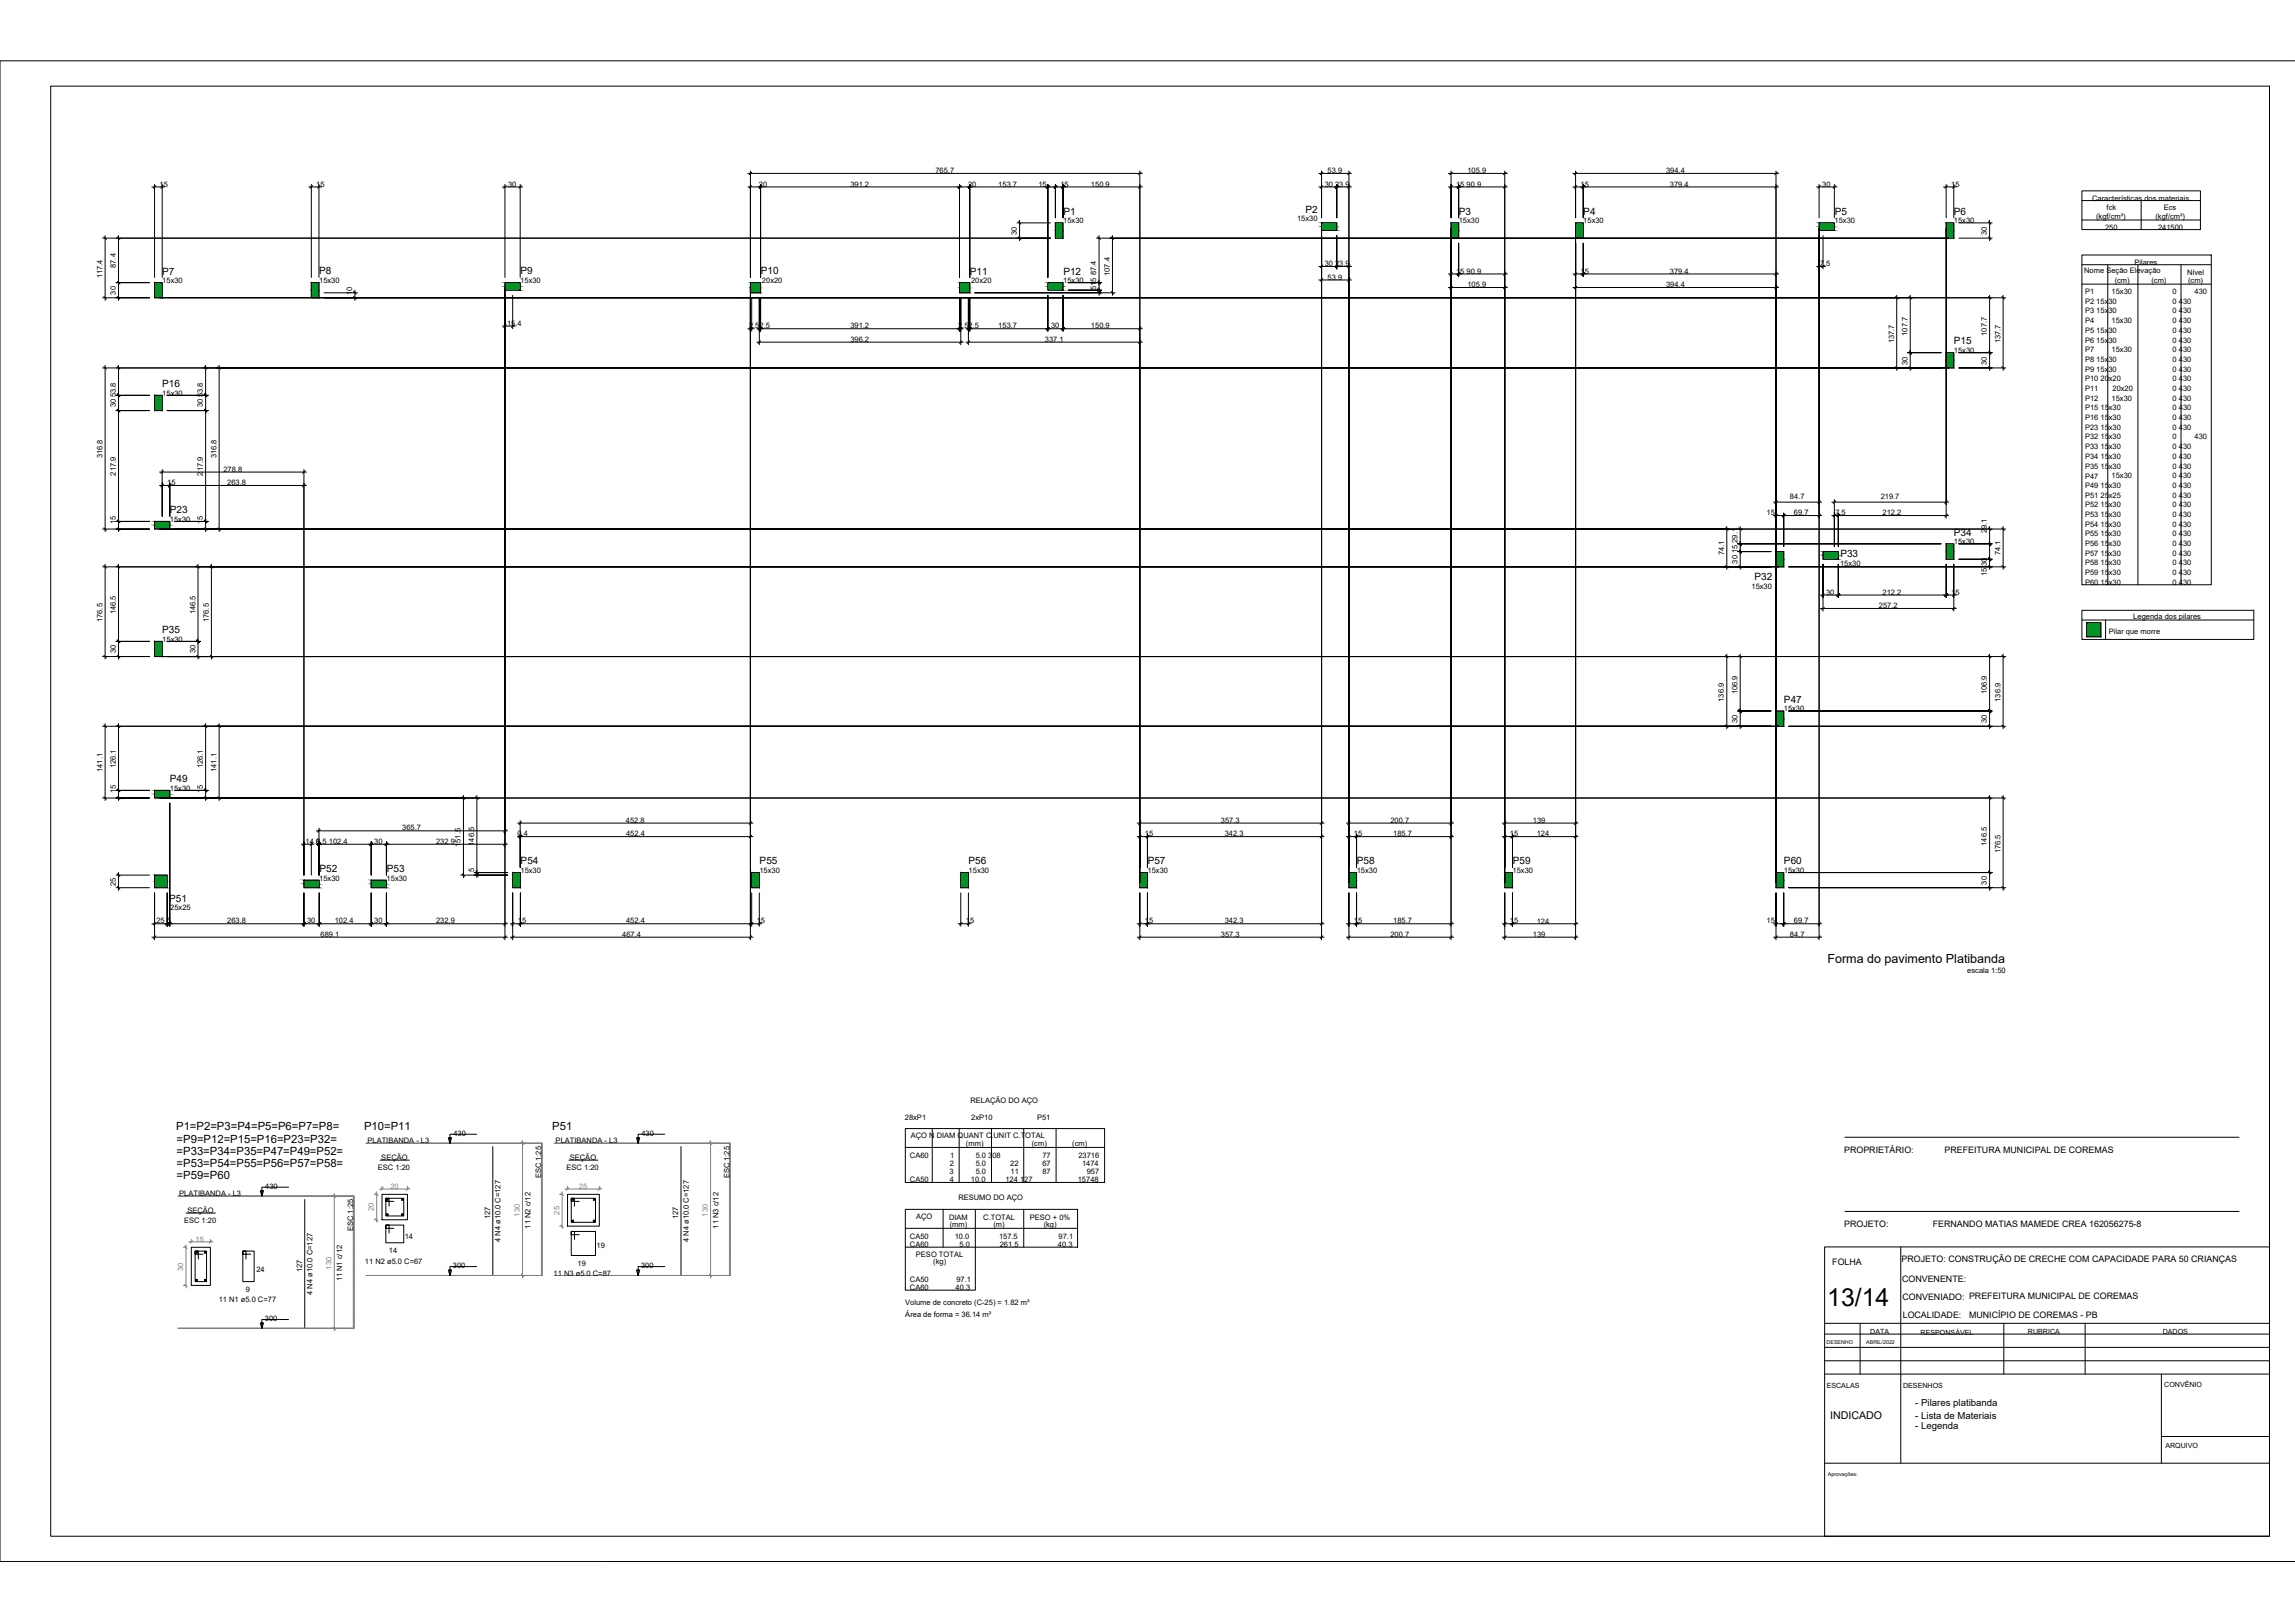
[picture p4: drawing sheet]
<svg xmlns="http://www.w3.org/2000/svg" width="841mm" height="594mm" viewBox="0 0 841 594" stroke-linecap="round" stroke-linejoin="round" font-family="sans-serif">
<defs><g id="words">
<text font-size="9.1" x="669.6" y="478.4">13/14</text>
<text font-size="4.6" x="669.7" y="352.8">Forma do pavimento Platibanda</text>
<g font-size="4.1">
<text x="64.6" y="414">P1=P2=P3=P4=P5=P6=P7=P8=</text>
<text x="64.7" y="418.5">=P9=P12=P15=P16=P23=P32=</text>
<text x="133.4" y="414">P10=P11</text>
<text x="202.4" y="414">P51</text>
<text x="64.7" y="422.9">=P33=P34=P35=P47=P49=P52=</text>
<text x="64.7" y="427.3">=P53=P54=P55=P56=P57=P58=</text>
<text x="64.7" y="431.8">=P59=P60</text>
</g>
<text font-size="3.9" x="670.7" y="519.6">INDICADO</text>
<g font-size="3.7">
<text x="389.7" y="78.7">P1</text>
<text x="478.4" y="78">P2</text>
<text x="534.6" y="78.6">P3</text>
<text x="580.2" y="78.7">P4</text>
<text x="672.3" y="78.6">P5</text>
<text x="716" y="78.6">P6</text>
<text x="59.5" y="100.6">P7</text>
<text x="117" y="100.5">P8</text>
<text x="190.7" y="100.5">P9</text>
<text x="278.8" y="100.5">P10</text>
<text x="355.4" y="100.6">P11</text>
<text x="389.7" y="100.6">P12</text>
<text x="716" y="126.2">P15</text>
<text x="59.5" y="141.8">P16</text>
<text x="62.3" y="188">P23</text>
<text x="716" y="196.2">P34</text>
<text x="674.4" y="204.1">P33</text>
<text x="642.9" y="212.6">P32</text>
<text x="59.5" y="231.9">P35</text>
<text x="653.8" y="257.5">P47</text>
<text x="62.3" y="286.5">P49</text>
<text x="190.8" y="316.5">P54</text>
<text x="278.4" y="316.5">P55</text>
<text x="355" y="316.5">P56</text>
<text x="420.6" y="316.5">P57</text>
<text x="497.2" y="316.5">P58</text>
<text x="554.4" y="316.5">P59</text>
<text x="653.8" y="316.5">P60</text>
<text x="117.1" y="319.4">P52</text>
<text x="141.7" y="319.4">P53</text>
<text x="62" y="330.2">P51</text>
</g>
<g font-size="3.5">
<text x="701.9" y="514.9">- Pilares platibanda</text>
<text x="701.9" y="519.7">- Lista de Materiais</text>
<text x="701.9" y="523.2">- Legenda</text>
</g>
<g font-size="3.3">
<text x="675.8" y="422.3">PROPRIETÁRIO:</text>
<text x="712.6" y="422.2">PREFEITURA MUNICIPAL DE COREMAS</text>
<text x="675.8" y="449.4">PROJETO:</text>
<text x="708.3" y="449.4">FERNANDO MATIAS MAMEDE CREA 162056275-8</text>
<text x="671.4" y="463.3">FOLHA</text>
<text x="696.8" y="462.3">PROJETO: CONSTRUÇÃO DE CRECHE COM CAPACIDADE PARA 50 CRIANÇAS</text>
<text x="697" y="469.4">CONVENENTE:</text>
<text x="697.1" y="476">CONVENIADO: PREFEITURA MUNICIPAL DE COREMAS</text>
<text x="697.3" y="482.6">LOCALIDADE:</text>
<text x="721.6" y="482.6">MUNICÍPIO DE COREMAS - PB</text>
</g>
<g font-size="2.8">
<text x="342.8" y="63.4">765.7</text>
<text x="486.5" y="63.4">53.9</text>
<text x="537.8" y="63.4">105.9</text>
<text x="610.5" y="63.4">394.4</text>
<text x="58.5" y="68.3">15</text>
<text x="115.9" y="68.3">15</text>
<text x="186.2" y="68.3">30</text>
<text x="278.1" y="68.3">20</text>
<text x="311.6" y="68.3">391.2</text>
<text x="354.8" y="68.3">20</text>
<text x="365.8" y="68.3">153.7</text>
<text x="380.5" y="68.3">15</text>
<text x="388.6" y="68.3">15</text>
<text x="399.8" y="68.3">150.9</text>
<text x="485.4" y="68.3">30 23.9</text>
<text x="533.6" y="68.3">15 90.9</text>
<text x="579.2" y="68.3">15</text>
<text x="612" y="68.3">379.4</text>
<text x="667.8" y="68.3">30</text>
<text x="715.1" y="68.3">15</text>
<text x="766.7" y="73.5">Características dos materiais</text>
<text x="772" y="77.1">fck</text>
<text x="792.9" y="77.1">Ecs</text>
<text x="389.6" y="81.8">15x30</text>
<text x="475.3" y="81.1">15x30</text>
<text x="534.6" y="81.8">15x30</text>
<text x="580.2" y="81.8">15x30</text>
<text x="672.3" y="81.8">15x30</text>
<text x="716" y="81.8">15x30</text>
<text x="768.1" y="80.2">(kgf/cm²)</text>
<text x="789.9" y="80.2">(kgf/cm²)</text>
<text x="372.6" y="86.1" transform="rotate(-90 372.6 86.1)">30</text>
<text x="728.1" y="86.1" transform="rotate(-90 728.1 86.1)">30</text>
<text x="771.4" y="84.1">250</text>
<text x="790.8" y="84.1">241500</text>
<text x="37.5" y="102" transform="rotate(-90 37.5 102)">117.4</text>
<text x="42.5" y="98.1" transform="rotate(-90 42.5 98.1)">87.4</text>
<text x="406.7" y="101.1" transform="rotate(-90 406.7 101.1)">107.4</text>
<text x="485.4" y="97.4">30 23.9</text>
<text x="533.6" y="100.2">15 90.9</text>
<text x="579.2" y="100.2">15</text>
<text x="612" y="100.2">379.4</text>
<text x="667" y="97.4">7.5</text>
<text x="763.8" y="100">Nome Seção Elevação</text>
<text x="782.2" y="97">Pilares</text>
<text x="801.5" y="100.6">Nível</text>
<text x="42.5" y="107.9" transform="rotate(-90 42.5 107.9)">30</text>
<text x="59.5" y="103.6">15x30</text>
<text x="117" y="103.6">15x30</text>
<text x="190.7" y="103.6">15x30</text>
<text x="279.2" y="103.7">20x20</text>
<text x="355.9" y="103.7">20x20</text>
<text x="389.6" y="103.6">15x30</text>
<text x="401.7" y="106.2" transform="rotate(-90 401.7 106.2)">515 87.4</text>
<text x="486.5" y="102.4">53.9</text>
<text x="537.8" y="105.2">105.9</text>
<text x="610.5" y="105.2">394.4</text>
<text x="764.1" y="107.7">P1</text>
<text x="773.8" y="107.7">15x30</text>
<text x="775" y="103.7">(cm)</text>
<text x="788.4" y="103.7">(cm)</text>
<text x="796.2" y="107.7">0</text>
<text x="801.8" y="103.7">(cm)</text>
<text x="804.2" y="107.7">430</text>
<text x="129" y="108.2" transform="rotate(-90 129 108.2)">10</text>
<text x="764.1" y="111.2">P2 15x30</text>
<text x="796.2" y="111.2">0 430</text>
<text x="185.8" y="119.3">15.4</text>
<text x="764.1" y="118.4">P4</text>
<text x="764.1" y="114.8">P3 15x30</text>
<text x="773.8" y="118.3">15x30</text>
<text x="796.2" y="114.8">0 430</text>
<text x="796.2" y="118.3">0 430</text>
<text x="274.5" y="120.2">2.52.5</text>
<text x="311.6" y="120.2">391.2</text>
<text x="311.6" y="125.2">396.2</text>
<text x="351.1" y="120.2">2.52.5</text>
<text x="365.8" y="120.2">153.7</text>
<text x="382.9" y="125.2">337.1</text>
<text x="385.1" y="120.2">30</text>
<text x="399.8" y="120.2">150.9</text>
<text x="694.1" y="125.7" transform="rotate(-90 694.1 125.7)">137.7</text>
<text x="699" y="123" transform="rotate(-90 699 123)">107.7</text>
<text x="728.1" y="123" transform="rotate(-90 728.1 123)">107.7</text>
<text x="733" y="125.7" transform="rotate(-90 733 125.7)">137.7</text>
<text x="764.1" y="121.9">P5 15x30</text>
<text x="764.1" y="125.4">P6 15x30</text>
<text x="796.2" y="121.9">0 430</text>
<text x="796.2" y="125.4">0 430</text>
<text x="716" y="129.3">15x30</text>
<text x="764.1" y="129">P7</text>
<text x="773.8" y="129">15x30</text>
<text x="796.2" y="129">0 430</text>
<text x="699" y="133.6" transform="rotate(-90 699 133.6)">30</text>
<text x="728.1" y="133.6" transform="rotate(-90 728.1 133.6)">30</text>
<text x="764.1" y="132.6">P8 15x30</text>
<text x="764.1" y="136.1">P9 15x30</text>
<text x="796.2" y="132.6">0 430</text>
<text x="796.2" y="136.1">0 430</text>
<text x="764.1" y="139.6">P10 20x20</text>
<text x="764.1" y="143.3">P11</text>
<text x="774.1" y="143.2">20x20</text>
<text x="796.2" y="139.6">0 430</text>
<text x="796.2" y="143.2">0 430</text>
<text x="42.5" y="149.2" transform="rotate(-90 42.5 149.2)">30 53.8</text>
<text x="59.5" y="144.9">15x30</text>
<text x="74.4" y="149.2" transform="rotate(-90 74.4 149.2)">30 53.8</text>
<text x="764.1" y="146.8">P12</text>
<text x="773.8" y="146.7">15x30</text>
<text x="796.2" y="146.7">0 430</text>
<text x="764.1" y="150.3">P15 15x30</text>
<text x="764.1" y="153.9">P16 15x30</text>
<text x="796.2" y="150.3">0 430</text>
<text x="796.2" y="153.9">0 430</text>
<text x="764.1" y="157.4">P23 15x30</text>
<text x="764.1" y="160.9">P32 15x30</text>
<text x="796.2" y="157.4">0 430</text>
<text x="796.2" y="161">0</text>
<text x="804.2" y="160.9">430</text>
<text x="37.5" y="167.8" transform="rotate(-90 37.5 167.8)">316.8</text>
<text x="79.3" y="167.8" transform="rotate(-90 79.3 167.8)">316.8</text>
<text x="764.1" y="164.5">P33 15x30</text>
<text x="796.2" y="164.5">0 430</text>
<text x="81.9" y="172.7">278.8</text>
<text x="764.1" y="168.1">P34 15x30</text>
<text x="764.1" y="171.6">P35 15x30</text>
<text x="796.2" y="168.1">0 430</text>
<text x="796.2" y="171.6">0 430</text>
<text x="42.5" y="174.2" transform="rotate(-90 42.5 174.2)">217.9</text>
<text x="61.3" y="177.7">15</text>
<text x="74.4" y="174.2" transform="rotate(-90 74.4 174.2)">217.9</text>
<text x="83.3" y="177.6">263.8</text>
<text x="764.1" y="175.3">P47</text>
<text x="764.1" y="178.7">P49 15x30</text>
<text x="773.8" y="175.2">15x30</text>
<text x="796.2" y="175.2">0 430</text>
<text x="796.2" y="178.7">0 430</text>
<text x="656" y="182.9">84.7</text>
<text x="689.2" y="182.9">219.7</text>
<text x="764.1" y="182.3">P51 25x25</text>
<text x="764.1" y="185.8">P52 15x30</text>
<text x="796.2" y="182.3">0 430</text>
<text x="796.2" y="185.8">0 430</text>
<text x="42.5" y="192" transform="rotate(-90 42.5 192)">15</text>
<text x="62.3" y="191.1">15x30</text>
<text x="74.4" y="192" transform="rotate(-90 74.4 192)">15</text>
<text x="647.4" y="188.7">15</text>
<text x="657.4" y="188.7">69.7</text>
<text x="672.6" y="188.7">7.5</text>
<text x="689.9" y="188.7">212.2</text>
<text x="764.1" y="189.4">P53 15x30</text>
<text x="796.2" y="189.4">0 430</text>
<text x="728.1" y="195.3" transform="rotate(-90 728.1 195.3)">29.1</text>
<text x="764.1" y="192.9">P54 15x30</text>
<text x="764.1" y="196.5">P55 15x30</text>
<text x="796.2" y="192.9">0 430</text>
<text x="796.2" y="196.5">0 430</text>
<text x="631.8" y="203.3" transform="rotate(-90 631.8 203.3)">74.1</text>
<text x="716" y="199.4">15x30</text>
<text x="733.1" y="203.3" transform="rotate(-90 733.1 203.3)">74.1</text>
<text x="764.1" y="200">P56 15x30</text>
<text x="764.1" y="203.6">P57 15x30</text>
<text x="796.2" y="200">0 430</text>
<text x="796.2" y="203.6">0 430</text>
<text x="636.7" y="206.4" transform="rotate(-90 636.7 206.4)">30 15 29.1</text>
<text x="674.3" y="207.2">15x30</text>
<text x="764.1" y="207.1">P58 15x30</text>
<text x="796.2" y="207.1">0 430</text>
<text x="641.9" y="215.8">15x30</text>
<text x="728.1" y="211" transform="rotate(-90 728.1 211)">15 30</text>
<text x="764.1" y="210.7">P59 15x30</text>
<text x="764.1" y="214.2">P60 15x30</text>
<text x="796.2" y="210.7">0 430</text>
<text x="796.2" y="214.2">0 430</text>
<text x="669.2" y="217.8">30</text>
<text x="689.9" y="217.9">212.2</text>
<text x="715.1" y="217.8">15</text>
<text x="37.5" y="227.9" transform="rotate(-90 37.5 227.9)">176.5</text>
<text x="42.5" y="225.1" transform="rotate(-90 42.5 225.1)">146.5</text>
<text x="71.6" y="225.1" transform="rotate(-90 71.6 225.1)">146.5</text>
<text x="76.5" y="227.9" transform="rotate(-90 76.5 227.9)">176.5</text>
<text x="688.5" y="222.8">257.2</text>
<text x="781.8" y="226.7">Legenda dos pilares</text>
<text x="772.8" y="232">Pilar que morre</text>
<text x="42.5" y="239.3" transform="rotate(-90 42.5 239.3)">30</text>
<text x="59.5" y="235">15x30</text>
<text x="71.6" y="239.3" transform="rotate(-90 71.6 239.3)">30</text>
<text x="631.7" y="257.1" transform="rotate(-90 631.7 257.1)">136.9</text>
<text x="636.7" y="254.3" transform="rotate(-90 636.7 254.3)">106.9</text>
<text x="728.1" y="254.3" transform="rotate(-90 728.1 254.3)">106.9</text>
<text x="733" y="257.1" transform="rotate(-90 733 257.1)">136.9</text>
<text x="653.7" y="260.6">15x30</text>
<text x="636.7" y="264.9" transform="rotate(-90 636.7 264.9)">30</text>
<text x="728.1" y="264.9" transform="rotate(-90 728.1 264.9)">30</text>
<text x="42.5" y="281.4" transform="rotate(-90 42.5 281.4)">126.1</text>
<text x="74.4" y="281.4" transform="rotate(-90 74.4 281.4)">126.1</text>
<text x="37.5" y="282.8" transform="rotate(-90 37.5 282.8)">141.1</text>
<text x="79.3" y="282.8" transform="rotate(-90 79.3 282.8)">141.1</text>
<text x="42.5" y="290.4" transform="rotate(-90 42.5 290.4)">15</text>
<text x="62.3" y="289.7">15x30</text>
<text x="74.4" y="290.4" transform="rotate(-90 74.4 290.4)">15</text>
<text x="147.4" y="304.1">365.7</text>
<text x="229.4" y="301.4">452.8</text>
<text x="447.4" y="301.3">357.3</text>
<text x="509.5" y="301.4">200.7</text>
<text x="561.7" y="301.3">139</text>
<text x="112" y="309.1">14.6</text>
<text x="115.9" y="309.1">0.5 102.4</text>
<text x="137.2" y="309.1">30</text>
<text x="159.8" y="309.1">232.9</text>
<text x="168.8" y="310.2" transform="rotate(-90 168.8 310.2)">151.5</text>
<text x="173.7" y="309.8" transform="rotate(-90 173.7 309.8)">146.5</text>
<text x="189.7" y="306.3">0.4</text>
<text x="229.4" y="306.3">452.4</text>
<text x="419.6" y="306.3">15</text>
<text x="448.8" y="306.3">342.3</text>
<text x="496.1" y="306.3">15</text>
<text x="510.6" y="306.3">185.7</text>
<text x="553.3" y="306.3">15</text>
<text x="563.2" y="306.3">124</text>
<text x="728.1" y="309.8" transform="rotate(-90 728.1 309.8)">146.5</text>
<text x="733" y="312.6" transform="rotate(-90 733 312.6)">176.5</text>
<text x="117" y="322.6">15x30</text>
<text x="141.7" y="322.6">15x30</text>
<text x="173.7" y="319.5" transform="rotate(-90 173.7 319.5)">5</text>
<text x="190.8" y="319.8">15x30</text>
<text x="278.3" y="319.8">15x30</text>
<text x="355" y="319.8">15x30</text>
<text x="420.5" y="319.8">15x30</text>
<text x="497.2" y="319.8">15x30</text>
<text x="554.3" y="319.8">15x30</text>
<text x="653.7" y="319.8">15x30</text>
<text x="728.1" y="324" transform="rotate(-90 728.1 324)">30</text>
<text x="42.5" y="324.5" transform="rotate(-90 42.5 324.5)">25</text>
<text x="62.4" y="333.4">25x25</text>
<text x="57.3" y="338.2">25 5</text>
<text x="83.3" y="338.2">263.8</text>
<text x="112.5" y="338.2">30</text>
<text x="122.7" y="338.2">102.4</text>
<text x="137.2" y="338.2">30</text>
<text x="159.8" y="338.2">232.9</text>
<text x="189.8" y="338.2">15</text>
<text x="229.4" y="338.2">452.4</text>
<text x="277.3" y="338.2">15</text>
<text x="353.9" y="338.2">15</text>
<text x="419.6" y="338.2">15</text>
<text x="448.8" y="338.2">342.3</text>
<text x="496.1" y="338.2">15</text>
<text x="510.6" y="338.2">185.7</text>
<text x="553.3" y="338.2">15</text>
<text x="563.2" y="338.3">124</text>
<text x="647.4" y="338.2">15</text>
<text x="657.4" y="338.2">69.7</text>
<text x="117.5" y="343.1">689.1</text>
<text x="228" y="343.1">467.4</text>
<text x="447.4" y="343.1">357.3</text>
<text x="509.5" y="343.1">200.7</text>
<text x="561.7" y="343.1">139</text>
<text x="656" y="343.1">84.7</text>
<text x="720.9" y="356.5">escala 1:50</text>
<text x="355.6" y="403.9">RELAÇÃO DO AÇO</text>
<text x="331.6" y="410.2">28xP1</text>
<text x="355.9" y="410.2">2xP10</text>
<text x="380" y="410.2">P51</text>
<text x="134.7" y="418.6">PLATIBANDA - L3</text>
<text x="166.2" y="415.9">430</text>
<text x="203.6" y="418.6">PLATIBANDA - L3</text>
<text x="235.1" y="415.9">430</text>
<text x="333.8" y="416.7">AÇO N DIAM QUANT C.UNIT C.TOTAL</text>
<text x="354" y="419.7">(mm)</text>
<text x="378.1" y="419.7">(cm)</text>
<text x="392.9" y="419.7">(cm)</text>
<text x="139.7" y="425">SEÇÃO</text>
<text x="208.8" y="425">SEÇÃO</text>
<text x="333.5" y="424">CA60</text>
<text x="348.2" y="424.1">1</text>
<text x="357.5" y="424">5.0 308</text>
<text x="382" y="424.1">77</text>
<text x="395.2" y="424">23716</text>
<text x="138.5" y="428.4">ESC 1:20</text>
<text x="198.3" y="431.6" transform="rotate(-90 198.3 431.6)">ESC 1:25</text>
<text x="207.6" y="428.4">ESC 1:20</text>
<text x="267.3" y="431.6" transform="rotate(-90 267.3 431.6)">ESC 1:25</text>
<text x="348" y="430">3</text>
<text x="348" y="427.1">2</text>
<text x="357.5" y="427">5.0</text>
<text x="357.5" y="430">5.0</text>
<text x="370.2" y="427.1">22</text>
<text x="370.3" y="430">11</text>
<text x="382" y="427">67</text>
<text x="382" y="430">87</text>
<text x="396.5" y="427.1">1474</text>
<text x="398.2" y="430">957</text>
<text x="65.7" y="437.9">PLATIBANDA - L3</text>
<text x="97.2" y="435.3">430</text>
<text x="333.5" y="432.9">CA50</text>
<text x="348.1" y="433">4</text>
<text x="355.8" y="432.9">10.0</text>
<text x="368.4" y="433">124 127</text>
<text x="395" y="432.9">15748</text>
<text x="351.2" y="439.4">RESUMO DO AÇO</text>
<text x="67.4" y="447.8">ESC 1:20</text>
<text x="68.7" y="444.4">SEÇÃO</text>
<text x="179.6" y="446.5" transform="rotate(-90 179.6 446.5)">127</text>
<text x="194.4" y="450" transform="rotate(-90 194.4 450)">11 N2 c/12</text>
<text x="248.5" y="446.5" transform="rotate(-90 248.5 446.5)">127</text>
<text x="263.4" y="450" transform="rotate(-90 263.4 450)">11 N3 c/12</text>
<text x="335.7" y="446.3">AÇO</text>
<text x="347.8" y="446.8">DIAM</text>
<text x="348.1" y="449.3">(mm)</text>
<text x="360.3" y="446.8">C.TOTAL</text>
<text x="364" y="449.3">(m)</text>
<text x="377.4" y="446.7">PESO + 0%</text>
<text x="382.5" y="449.3">(kg)</text>
<text x="129.4" y="450.9" transform="rotate(-90 129.4 450.9)">ESC 1:25</text>
<text x="148.3" y="453.9">14</text>
<text x="183.5" y="454.8" transform="rotate(-90 183.5 454.8)">4 N4 ø10.0 C=127</text>
<text x="252.4" y="454.8" transform="rotate(-90 252.4 454.8)">4 N4 ø10.0 C=127</text>
<text x="333.5" y="453.7">CA50</text>
<text x="349.9" y="453.7">10.0</text>
<text x="366.1" y="453.7">157.5</text>
<text x="387.9" y="453.7">97.1</text>
<text x="142.5" y="459.1">14</text>
<text x="218.6" y="457.3">19</text>
<text x="333.5" y="456.6">CA60</text>
<text x="335.7" y="460.6">PESO TOTAL</text>
<text x="351.6" y="456.6">5.0</text>
<text x="366.4" y="456.6">261.5</text>
<text x="387.7" y="456.6">40.3</text>
<text x="94" y="465.7">24</text>
<text x="110.7" y="465.9" transform="rotate(-90 110.7 465.9)">127</text>
<text x="133.7" y="462.8">11 N2 ø5.0 C=67</text>
<text x="165.9" y="464.4">300</text>
<text x="202.9" y="467.5">11 N3 ø5.0 C=87</text>
<text x="211.7" y="463.7">19</text>
<text x="234.9" y="464.4">300</text>
<text x="342" y="463.1">(kg)</text>
<text x="90.1" y="473.2">9</text>
<text x="125.4" y="469.4" transform="rotate(-90 125.4 469.4)">11 N1 c/12</text>
<text x="333.5" y="469.4">CA50</text>
<text x="333.5" y="472.4">CA60</text>
<text x="350.2" y="472.4">40.3</text>
<text x="350.5" y="469.4">97.1</text>
<text x="80.1" y="477">11 N1 ø5.0 C=77</text>
<text x="114.5" y="474.2" transform="rotate(-90 114.5 474.2)">4 N4 ø10.0 C=127</text>
<text x="331.7" y="477.9">Volume de concreto (C-25) = 1.82 m³</text>
<text x="97.1" y="483.8">300</text>
<text x="331.8" y="482.3">Área de forma = 36.14 m²</text>
</g>
<g font-size="2.8" fill="#808080">
<text x="143.1" y="435.4">20</text>
<text x="212.2" y="435.4">25</text>
<text x="137" y="443.7" transform="rotate(-90 137 443.7)">20</text>
<text x="190.5" y="445.6" transform="rotate(-90 190.5 445.6)">130</text>
<text x="205" y="444.9" transform="rotate(-90 205 444.9)">25</text>
<text x="259.4" y="445.6" transform="rotate(-90 259.4 445.6)">130</text>
<text x="71.7" y="454.7">15</text>
<text x="67.1" y="465.5" transform="rotate(-90 67.1 465.5)">30</text>
<text x="121.5" y="465" transform="rotate(-90 121.5 465)">130</text>
</g>
<g font-size="2.6">
<text x="685.4" y="488.4">DATA</text>
<text x="703.8" y="488.9">RESPONSÁVEL</text>
<text x="743.2" y="488.5">RUBRICA</text>
<text x="792.6" y="488.5">DADOS</text>
<text x="669.4" y="508.3">ESCALAS</text>
<text x="697.4" y="508.3">DESENHOS</text>
<text x="793.1" y="507.9">CONVÊNIO</text>
<text x="793.5" y="530.2">ARQUIVO</text>
</g>
<g font-size="2">
<text x="669.4" y="492.3">DESENHO</text>
<text x="683.9" y="492.3">ABRIL/2022</text>
<text x="669.8" y="540.4">Aprovações:</text>
</g>
</g></defs>
<!-- layer: PDF16_FO-Hachura pilar que morre -->
<g fill="#009424" stroke="#009424" stroke-width=".37">
<path d="M494.3 319.6l2.8 2.8v-2.8zM494.3 319.6l2.8 2.8h-2.8zM494.3 322.4l2.8 2.7v-2.7zM494.3 322.4l2.8 2.7h-2.8z"/>
<path d="M551.4 319.6l2.9 2.8v-2.8zM551.4 319.6l2.9 2.8h-2.9zM551.4 322.4l2.9 2.7v-2.7zM551.4 322.4l2.9 2.7h-2.9z"/>
<path d="M650.8 319.6l2.9 2.8v-2.8zM650.8 319.6l2.9 2.8h-2.9zM650.8 322.4l2.9 2.7v-2.7zM650.8 322.4l2.9 2.7h-2.9z"/>
<path d="M136 322.4l5.6 1.4v-1.4zM136 322.4l5.6 1.4h-5.6zM136 323.8l5.6 1.3v-1.3zM136 323.8l5.6 1.3h-5.6z"/>
<path d="M187.9 319.6l2.8 2.8v-2.8zM187.9 319.6l2.8 2.8h-2.8zM187.9 322.4l2.8 2.7v-2.7zM187.9 322.4l2.8 2.7h-2.8z"/>
<path d="M275.5 319.6l2.8 2.8v-2.8zM275.5 319.6l2.8 2.8h-2.8zM275.5 322.4l2.8 2.7v-2.7zM275.5 322.4l2.8 2.7h-2.8z"/>
<path d="M352.1 319.6l2.8 2.8v-2.8zM352.1 319.6l2.8 2.8h-2.8zM352.1 322.4l2.8 2.7v-2.7zM352.1 322.4l2.8 2.7h-2.8z"/>
<path d="M417.7 319.6l2.8 2.8v-2.8zM417.7 319.6l2.8 2.8h-2.8zM417.7 322.4l2.8 2.7v-2.7zM417.7 322.4l2.8 2.7h-2.8z"/>
<path d="M111.4 322.4l5.6 1.4v-1.4zM111.4 322.4l5.6 1.4h-5.6zM111.4 323.8l5.6 1.3v-1.3zM111.4 323.8l5.6 1.3h-5.6z"/>
<path d="M56.6 320.5l4.7 2.3v-2.3zM56.6 320.5l4.7 2.3h-4.7zM56.6 322.8l4.7 2.3v-2.3zM56.6 322.8l4.7 2.3h-4.7z"/>
<path d="M56.6 191l5.6 1.4v-1.4zM56.6 191l5.6 1.4h-5.6zM56.6 192.4l5.6 1.4v-1.4zM56.6 192.4l5.6 1.4h-5.6z"/>
<path d="M56.6 234.9l2.8 2.8v-2.8zM56.6 234.9l2.8 2.8h-2.8zM56.6 237.7l2.8 2.8v-2.8zM56.6 237.7l2.8 2.8h-2.8z"/>
<path d="M56.6 289.5l5.6 1.4v-1.4zM56.6 289.5l5.6 1.4h-5.6zM56.6 290.9l5.6 1.4v-1.4zM56.6 290.9l5.6 1.4h-5.6z"/>
<path d="M56.6 103.5l2.8 2.8v-2.8zM56.6 103.5l2.8 2.8h-2.8zM56.6 106.3l2.8 2.8v-2.8zM56.6 106.3l2.8 2.8h-2.8z"/>
<path d="M56.6 144.8l2.8 2.8v-2.8zM56.6 144.8l2.8 2.8h-2.8zM56.6 147.6l2.8 2.8v-2.8zM56.6 147.6l2.8 2.8h-2.8z"/>
<path d="M114.1 103.5l2.8 2.8v-2.8zM114.1 103.5l2.8 2.8h-2.8zM114.1 106.3l2.8 2.8v-2.8zM114.1 106.3l2.8 2.8h-2.8z"/>
<path d="M185 103.5l5.6 1.4v-1.4zM185 103.5l5.6 1.4h-5.6zM185 104.9l5.6 1.4v-1.4zM185 104.9l5.6 1.4h-5.6z"/>
<path d="M275 103.5l3.7 1.9v-1.9zM275 103.5l3.7 1.9h-3.7zM275 105.4l3.7 1.8v-1.8zM275 105.4l3.7 1.8h-3.7z"/>
<path d="M351.6 103.5l3.8 1.9v-1.9zM351.6 103.5l3.8 1.9h-3.8zM351.6 105.4l3.8 1.8v-1.8zM351.6 105.4l3.8 1.8h-3.8z"/>
<path d="M386.8 81.6l2.8 2.8v-2.8zM386.8 81.6l2.8 2.8h-2.8zM386.8 84.4l2.8 2.8v-2.8zM386.8 84.4l2.8 2.8h-2.8z"/>
<path d="M384 103.5l5.6 1.4v-1.4zM384 103.5l5.6 1.4h-5.6zM384 104.9l5.6 1.4v-1.4zM384 104.9l5.6 1.4h-5.6z"/>
<path d="M713.2 81.6l2.8 2.8v-2.8zM713.2 81.6l2.8 2.8h-2.8zM713.2 84.4l2.8 2.8v-2.8zM713.2 84.4l2.8 2.8h-2.8z"/>
<path d="M577.4 81.6l2.8 2.8v-2.8zM577.4 81.6l2.8 2.8h-2.8zM577.4 84.4l2.8 2.8v-2.8zM577.4 84.4l2.8 2.8h-2.8z"/>
<path d="M666.6 81.6l5.6 1.4v-1.4zM666.6 81.6l5.6 1.4h-5.6zM666.6 83l5.6 1.4v-1.4zM666.6 83l5.6 1.4h-5.6z"/>
<path d="M531.7 81.6l2.8 2.8v-2.8zM531.7 81.6l2.8 2.8h-2.8zM531.7 84.4l2.8 2.8v-2.8zM531.7 84.4l2.8 2.8h-2.8z"/>
<path d="M484.3 81.6l5.6 1.4v-1.4zM484.3 81.6l5.6 1.4h-5.6zM484.3 83l5.6 1.4v-1.4zM484.3 83l5.6 1.4h-5.6z"/>
<path d="M713.2 129.2l2.8 2.8v-2.8zM713.2 129.2l2.8 2.8h-2.8zM713.2 132l2.8 2.8v-2.8zM713.2 132l2.8 2.8h-2.8z"/>
<path d="M713.2 199.2l2.8 2.8v-2.8zM713.2 199.2l2.8 2.8h-2.8zM713.2 202l2.8 2.8v-2.8zM713.2 202l2.8 2.8h-2.8z"/>
<path d="M650.8 202l2.9 2.8v-2.8zM650.8 202l2.9 2.8h-2.9zM650.8 204.8l2.9 2.8v-2.8zM650.8 204.8l2.9 2.8h-2.9z"/>
<path d="M668.1 202l5.6 1.4v-1.4zM668.1 202l5.6 1.4h-5.6zM668.1 203.4l5.6 1.4v-1.4zM668.1 203.4l5.6 1.4h-5.6z"/>
<path d="M650.8 260.4l2.9 2.8v-2.8zM650.8 260.4l2.9 2.8h-2.9zM650.8 263.2l2.9 2.8v-2.8zM650.8 263.2l2.9 2.8h-2.9z"/>
<path d="M764.7 228.1l5.2 5.1v-5.1zM764.7 228.1l5.2 5.1h-5.2z"/>
</g>
<!-- layer: PDF16_FO-Pilares -->
<g fill="none" stroke="#000" stroke-width=".37">
<path d="M386.8 81.6h2.8v5.6h-2.8zM484.3 81.6h5.6v2.8h-5.6zM531.7 81.6h2.8v5.6h-2.8zM577.4 81.6h2.8v5.6h-2.8zM666.6 81.6h5.6v2.8h-5.6zM713.2 81.6h2.8v5.6h-2.8zM56.6 103.5h2.8v5.6h-2.8zM114.1 103.5h2.8v5.6h-2.8zM185 103.5h5.6v2.8h-5.6zM275 103.5h3.7v3.7h-3.7zM351.6 103.5h3.8v3.7h-3.8zM384 103.5h5.6v2.8h-5.6z"/>
<path d="M713.2 129.2h2.8v5.6h-2.8zM56.6 144.8h2.8v5.6h-2.8zM56.6 191h5.6v2.8h-5.6zM713.2 199.2h2.8v5.6h-2.8zM650.8 202h2.9v5.6h-2.9zM668.1 202h5.6v2.8h-5.6zM56.6 234.9h2.8v5.6h-2.8zM764.7 228.1h5.2v5.1h-5.2zM650.8 260.4h2.9v5.6h-2.9zM56.6 289.5h5.6v2.8h-5.6zM187.9 319.6h2.8v5.5h-2.8zM275.5 319.6h2.8v5.5h-2.8z"/>
<path d="M352.1 319.6h2.8v5.5h-2.8zM417.7 319.6h2.8v5.5h-2.8zM494.3 319.6h2.8v5.5h-2.8zM551.4 319.6h2.9v5.5h-2.9zM650.8 319.6h2.9v5.5h-2.9zM56.6 320.5h4.7v4.6h-4.7zM111.4 322.4h5.6v2.7h-5.6zM136 322.4h5.6v2.7h-5.6z"/>
</g>
<!-- layer: PDF16_FO-Cotas -->
<g fill="none" stroke="#000" stroke-width=".37">
<path d="M55.7 68.5h4.6M56.6 67.5v34.1M59.4 67.5v34.1M113.2 68.5h4.6M114.1 67.5v34.1M116.9 67.5v34.1M184.1 68.5h7.5M185 67.5v34.1M190.6 67.5v34.1M274.1 68.5h144.5M274.1 63.5h144.5M275 62.6v39v-34.1"/>
<path d="M278.7 67.5v34.1v-34.1M351.6 67.5v34.1v-34.1M355.4 67.5v34.1v-34.1M384 67.5v34.1v-34.1M386.8 67.5v12.3v-12.3M389.6 67.5v12.3v-12.3M417.7 67.5v250.2v-12.2M417.7 62.6v255.1v-17.2M483.3 68.5h12M483.3 63.5h12M484.3 62.6v17.2v-12.3M489.9 67.5v12.3v-12.3"/>
<path d="M494.3 67.5v250.2v-12.2M494.3 62.6v255.1v-17.2M530.8 68.5h21.6M530.8 63.5h21.6M531.7 62.6v17.2v-12.3M534.5 67.5v12.3v-12.3M551.4 67.5v250.2v-12.2M551.4 62.6v255.1v-17.2M576.4 68.5h75.4M576.4 63.5h75.4M577.4 62.6v17.2v-12.3M580.2 67.5v12.3v-12.3"/>
<path d="M650.8 67.5v132.7v-12.3M650.8 62.6v137.6v-17.2M665.7 68.5h7.5M666.6 67.5v12.3M672.2 67.5v12.3M712.2 68.5h4.7M713.2 67.5v12.3M716 67.5v12.3M37.6 87.2h347.3M38.5 86.3v23.7M42.5 87.2h342.4h-12.2M43.4 86.3v23.7"/>
<path d="M372.7 81.6h12.2M373.6 80.7v7.5M401.8 87.2h312.3h-307.4M402.8 86.3v21.9M407.7 86.3v21.9M483.3 97.6h12M484.3 98.5v-12.2v253M489.9 98.5v-12.2v12.2M494.3 96.7v226.6v-221.7M551.4 99.5v223.8v-218.9M650.8 99.5v223.8v-218.9M665.7 97.6h3.3"/>
<path d="M666.6 98.5v-12.2v253M666.6 86.3v257.9M668.1 86.3v12.2M717.8 81.6h12.2M717.8 87.2h12.2M729.1 80.7v7.5M37.6 109.1h17.2h-12.3M42.5 103.5h12.3h-12.3M118.7 107.2h12.3M118.7 109.1h616.3M130 106.3v3.7M131 109.1h-12.3h611.3"/>
<path d="M184.1 119.4h4.7M185 108.2v236M187.9 108.2v12.2M275 109.1v235.1M275.5 109.1v12.2M403.6 107.2h-46.4h51.4M403.6 106.3h-12.1h12.1M403.6 103.5h-12.1h12.1M417.7 119.4v203.9v-198.9M483.3 102.5h12M484.3 103.4v-17.1v257.9M530.8 100.3h21.6"/>
<path d="M530.8 105.3h21.6M531.7 101.3v-12.2v250.2M531.7 106.2v-17.1v255.1M534.5 101.3v-12.2v12.2M576.4 100.3h75.4M576.4 105.3h75.4M577.4 101.3v-12.2v250.2M577.4 106.2v-17.1v255.1M580.2 101.3v-12.2v12.2M695.1 108.2v27.5M696 109.1h-637.5h642.5M700 108.2v27.5"/>
<path d="M729.1 108.2v27.5M734.1 108.2v27.5M37.6 134.8h673.7h-17.2M38.5 133.8v60.9M42.5 134.8h668.8h-12.2M43.4 133.8v60.9M74.4 134.8h639.7h-634.7M75.4 133.8v60.9M80.3 133.8v60.9M185 120.4v-12.2v231.1M274.1 120.4h2.3M275 121.3v-12.2v230.2"/>
<path d="M277.3 120.4h75.7M277.3 125.3h75.7M278.3 121.3v-12.2v17.2M278.7 121.3v-12.2v12.2M351.6 121.3v-12.2v12.2M352.1 121.3v-12.2v17.2M353.9 120.4h64.7M353.9 125.3h64.7M354.9 121.3v-12.2v17.2M355.4 121.3v-12.2v12.2M384 121.3v-13.1v13.1M389.6 121.3v-13.1v13.1"/>
<path d="M699.1 129.2h12.2h-12.2M730 134.8h-12.2h17.2M730 129.2h-12.2h12.2M42.5 150.4h12.3h-12.3M42.5 144.8h12.3h-12.3M76.3 150.4h-15h15M76.3 144.8h-15h15M58.5 177.8h53.8M58.5 172.9h53.8M59.4 172v17.1v-12.2M62.2 176.9v12.2v-12.2M111.4 176.9v143.6v-12.2"/>
<path d="M111.4 172v148.5M37.6 193.8h17.2h-12.3M42.5 191h12.3h-12.3M76.3 193.8h-12.2h665.9M76.3 191h-12.2h12.2M81.2 193.8h-17.1h670.9M632.8 192.8v15.7M633.7 193.8h-575.2h580.1M636.8 199.2h74.5h-74.5M637.7 192.8v15.7M649.9 188.8h17.7M649.9 183.9h17.7"/>
<path d="M653.7 187.9v12.3v-12.3M666.6 184.8v-101.3v106.3M671.3 188.8h42.8M671.3 183.9h42.8M672.2 183v17.2v-12.3M673.7 187.9v12.3v-12.3M713.2 184.8v-101.3v106.3M729.1 192.8v15.7M730 199.2h-12.2h12.2M734.1 192.8v15.7M37.6 207.6h611.4h-17.2M38.5 206.6v34.8"/>
<path d="M42.5 207.6h606.5h-12.2M43.4 206.6v34.8M71.7 207.6h580.1h-575.2M72.6 206.6v34.8M77.5 206.6v34.8M636.8 202h12.2h-12.2M667.1 217.9h49.8M668.1 218.9v-12.3v17.2M673.7 218.9v-12.3v12.3M713.2 218.9v-12.3v12.3M716 218.9v-12.3v17.2M730 207.6h-74.5h79.5"/>
<path d="M730 204.8h-12.2h12.2M42.5 234.9h12.3h-12.3M73.5 234.9h-12.2h12.2M632.8 239.6v27.3M637.7 239.6v27.3M667.1 222.9h49.8M729.1 239.6v27.3M734.1 239.6v27.3M37.6 240.5h17.2h-12.3M73.5 240.5h-12.2h668.7M78.4 240.5h-17.1h673.7M633.7 240.5h-575.2h580.1"/>
<path d="M37.6 266h611.4h-17.2M38.5 265v28.2M42.5 266h606.5h-12.2M43.4 265v28.2M74.4 266h577.4h-572.4M75.4 265v28.2M80.3 265v28.2M636.8 260.4h12.2h-12.2M730 266h-74.5h79.5M730 260.4h-74.5h74.5M37.6 292.3h17.2h-12.3M42.5 289.5h12.3h-12.3"/>
<path d="M76.3 292.3h-12.2h665.9M76.3 289.5h-12.2h12.2M81.2 292.3h-17.1h670.9M169.8 291.4v30.1M170.7 292.3h-112.2h117.2M174.8 291.4v30.1M729.1 291.4v34.7M734.1 291.4v34.7M43.4 319.6v6.5M110.4 309.2h4.6M114.1 308.3v12.2M116 309.2h70"/>
<path d="M116 304.3h70M116.9 303.3v17.2v-12.2M117 308.3v12.2v-12.2M136 308.3v12.2v-12.2M141.6 308.3v12.2v-12.2M173.8 319.6h12.3h-12.3M185 305.2v-199.8v204.7M189.7 306.4h86.2M189.7 301.5h86.2M190.6 300.5v17.2v-12.2M190.7 305.5v12.2v-12.2M275 302.4v-197v202"/>
<path d="M416.7 306.4h68.5M416.7 301.5h68.5M420.5 305.5v12.2v-12.2M484.3 302.4v-218.9v223.9M493.4 306.4h39.3M493.4 301.5h39.3M497.1 305.5v12.2v-12.2M531.7 302.4v-218.9v223.9M550.5 306.4h27.8M550.5 301.5h27.8M554.3 305.5v12.2v-12.2M577.4 302.4v-218.9v223.9"/>
<path d="M730 319.6h-74.5h74.5M42.5 325.1h12.3M42.5 320.5h12.3M55.7 338.3h130.3M56.6 339.3v-12.3v17.2M61.3 339.3v-12.3v12.3M62.2 339.3v-45.2v45.2M111.4 339.3v-12.3v12.3M117 339.3v-12.3v12.3M136 339.3v-12.3v12.3M141.6 339.3v-12.3v12.3M168.9 320.5h17.2h-12.3"/>
<path d="M187 338.3h92.2M187.9 339.3v-12.3v17.2M190.7 339.3v-12.3v12.3M275.5 327v12.3M278.3 327v12.3M351.2 338.3h4.6M352.1 327v12.3M354.9 327v12.3M416.7 338.3h68.5M417.7 339.3v-12.3v17.2M420.5 339.3v-12.3v12.3M493.4 338.3h39.3"/>
<path d="M494.3 339.3v-12.3v17.2M497.1 339.3v-12.3v12.3M550.5 338.3h27.8M551.4 339.3v-12.3v17.2M554.3 339.3v-12.3v12.3M649.9 338.3h17.7M650.8 339.3v-12.3v17.2M653.7 339.3v-12.3v12.3M730 325.1h-74.5h79.5M55.7 343.3h130.3M187 343.3h88.9M416.7 343.3h68.5"/>
<path d="M493.4 343.3h39.3M550.5 343.3h27.8M649.9 343.3h17.7"/>
</g>
<!-- layer: PDF16_0 -->
<g fill="none" stroke="#000" stroke-width=".37">
<path d="M18.6 31.6h813.1v531.1h-813.1zM841 22.3h-841v549.6h841h-618.4M57.1 68l-1 .9M59.9 68l-1 .9M114.6 68l-1 .9M117.3 68l-.9 .9M185.5 68l-.9 .9M191.1 68l-.9 .9M275.5 68l-1 .9M275.5 63.1l-1 .9M278.3 68.9l.9-.9-.9 .9M351.2 68.9l.9-.9-.9 .9"/>
<path d="M354.9 68.9l.9-.9-.9 .9M383.5 68.9l.9-.9-.9 .9M386.3 68.9l.9-.9-.9 .9M389.1 68.9l1-.9-1 .9M418.2 68l-1 .9M418.2 63.1l-1 .9M484.8 68l-1 .9M484.8 63.1l-1 .9M489.4 68.9l.9-.9-.9 .9M494.7 68l-.8 .9M494.7 63.1l-.8 .9M532.2 68l-1 .9"/>
<path d="M532.2 63.1l-1 .9M534 68.9l1-.9-1 .9M551.9 68l-.9 .9M551.9 63.1l-.9 .9M577.8 68l-.9 .9M577.8 63.1l-.9 .9M579.7 68.9l.9-.9-.9 .9M651.3 68l-.9 .9M651.3 63.1l-.9 .9M667.1 68l-.9 .9M672.7 68l-1 .9M713.7 68l-1 .9"/>
<path d="M716.4 68l-.9 .9M38.1 86.8l.9 .9M43 86.8l.9 .9M373.2 86.8l.9 .9M373.2 81.2l.9 .9M402.3 86.8l.9 .9M407.2 86.8l.9 .9M484.8 97.1l-1 .9M489.4 98l.9-.9-.9 .9M494.7 97.1l-.8 .9M532.2 99.9l-1 1M551.9 99.9l-.9 1"/>
<path d="M577.8 99.9l-.9 1M651.3 99.9l-.9 1M667.1 97.1l-.9 .9M668.5 97.1l-.9 .9M728.7 86.8l.9 .9M728.7 81.2l.9 .9M38.1 108.6l.9 .9M43 108.6l.9 .9M43.9 103.9l-.9-.8 .9 .8M129.5 108.6l1 .9M129.5 106.7l1 1M185.5 119l-.9 .9"/>
<path d="M188.4 119l-.9 .9M275.5 119.9l-1 .9M275.9 119.9l-.9 .9M278.7 119.9l-.9 .9M352.6 119.9l-1 .9M355.4 119.9l-1 .9M402.3 106.7l.9 1M403.2 106.7l-.9-.9 .9 .9M403.2 103.9l-.9-.8 .9 .8M407.2 106.7l.9 1M418.2 119.9l-1 .9M484.8 102l-1 1"/>
<path d="M494.7 102l-.8 1M532.2 104.9l-1 .9M534 100.9l1-1-1 1M551.9 104.9l-.9 .9M577.8 104.9l-.9 .9M579.7 100.9l.9-1-.9 1M651.3 104.9l-.9 .9M694.6 108.6l.9 .9M699.6 108.6l.9 .9M728.7 108.6l.9 .9M733.6 108.6l.9 .9M38.1 134.3l.9 .9"/>
<path d="M43 134.3l.9 .9M74.9 134.3l.9 .9M79.8 134.3l1 .9M278.3 120.8l.9-.9-.9 .9M278.7 124.9l-.9 .9M351.2 120.8l.9-.9-.9 .9M352.6 124.9l-1 .9M354.9 120.8l.9-.9-.9 .9M355.4 124.9l-1 .9M383.5 120.8l.9-.9-.9 .9M389.1 120.8l1-.9-1 .9M418.2 124.9l-1 .9"/>
<path d="M694.6 134.3l.9 .9M699.6 134.3l.9 .9M700.5 129.6l-.9-.9 .9 .9M728.7 134.3l.9 .9M729.6 129.6l-.9-.9 .9 .9M733.6 134.3l.9 .9M43.9 150.8l-.9-.9 .9 .9M43.9 145.3l-.9-1 .9 1M75.8 150.8l-.9-.9 .9 .9M75.8 145.3l-.9-1 .9 1M59.9 177.3l-1 1M59.9 172.4l-1 1"/>
<path d="M61.8 178.3l.9-1-.9 1M111.8 177.3l-.9 1M111.8 172.4l-.9 1M38.1 193.4l.9 .8M43 193.4l.9 .8M43.9 191.4l-.9-.9 .9 .9M74.9 193.4l.9 .8M75.8 191.4l-.9-.9 .9 .9M79.8 193.4l1 .8M632.3 193.4l.9 .8M637.2 193.4l.9 .8M638.1 199.7l-.9-1 .9 1"/>
<path d="M651.3 188.4l-.9 .9M651.3 183.4l-.9 1M653.2 189.3l.9-.9-.9 .9M667.1 188.4l-.9 .9M667.1 183.4l-.9 1M672.7 188.4l-1 .9M672.7 183.4l-1 1M673.2 189.3l.9-.9-.9 .9M713.7 188.4l-1 .9M713.7 183.4l-1 1M728.7 193.4l.9 .8M729.6 199.7l-.9-1 .9 1"/>
<path d="M733.6 193.4l.9 .8M38.1 207.2l.9 .8M43 207.2l.9 .8M72.1 207.2l.9 .8M77 207.2l1 .8M632.3 207.2l.9 .8M637.2 207.2l.9 .8M638.1 202.5l-.9-1 .9 1M668.5 217.5l-.9 .9M673.2 218.4l.9-.9-.9 .9M712.7 218.4l1-.9-1 .9M716.4 217.5l-.9 .9"/>
<path d="M728.7 207.2l.9 .8M729.6 205.2l-.9-.8 .9 .8M733.6 207.2l.9 .8M43.9 235.3l-.9-.9 .9 .9M73 235.3l-.9-.9 .9 .9M668.5 222.4l-.9 1M716.4 222.4l-.9 1M38.1 240l.9 .9M43 240l.9 .9M72.1 240l.9 .9M77 240l1 .9M632.3 240l.9 .9"/>
<path d="M637.2 240l.9 .9M728.7 240l.9 .9M733.6 240l.9 .9M38.1 265.5l.9 1M43 265.5l.9 1M74.9 265.5l.9 1M79.8 265.5l1 1M632.3 265.5l.9 1M637.2 265.5l.9 1M638.1 260.9l-.9-1 .9 1M728.7 265.5l.9 1M729.6 260.9l-.9-1 .9 1"/>
<path d="M733.6 265.5l.9 1M38.1 291.8l.9 .9M43 291.8l.9 .9M43.9 290l-.9-1 .9 1M74.9 291.8l.9 .9M75.8 290l-.9-1 .9 1M79.8 291.8l1 .9M169.3 291.8l1 .9M174.3 291.8l.9 .9M728.7 291.8l.9 .9M733.6 291.8l.9 .9M111.8 308.8l-.9 .9"/>
<path d="M114.6 308.8l-1 .9M116.5 309.7l.9-.9-.9 .9M117.3 308.8l-.9 .9M117.3 303.8l-.9 1M135.6 309.7l.9-.9-.9 .9M141.1 309.7l1-.9-1 .9M185.5 308.8l-.9 .9M185.5 303.8l-.9 1M190.2 306.9l1-.9-1 .9M191.1 306l-.9 .9M191.1 301l-.9 1M275.5 306l-1 .9"/>
<path d="M275.5 301l-1 1M418.2 306l-1 .9M418.2 301l-1 1M420 306.9l1-.9-1 .9M484.8 306l-1 .9M484.8 301l-1 1M494.7 306l-.8 .9M494.7 301l-.8 1M496.7 306.9l.9-.9-.9 .9M532.2 306l-1 .9M532.2 301l-1 1M551.9 306l-.9 .9"/>
<path d="M551.9 301l-.9 1M553.8 306.9l.9-.9-.9 .9M577.8 306l-.9 .9M577.8 301l-.9 1M43 324.7l.9 .9M43 320l.9 1M57.1 337.9l-1 .9M60.8 338.8l1-.9-1 .9M61.8 338.8l.9-.9-.9 .9M110.9 338.8l.9-.9-.9 .9M116.5 338.8l.9-.9-.9 .9M135.6 338.8l.9-.9-.9 .9"/>
<path d="M141.1 338.8l1-.9-1 .9M169.3 320l1 1M174.3 320l.9 1M175.2 320l-.9-.9 .9 .9M185.5 337.9l-.9 .9M188.4 337.9l-.9 .9M190.2 338.8l1-.9-1 .9M275.5 337.9l-1 .9M275.9 337.9l-.9 .9M278.7 337.9l-.9 .9M352.6 337.9l-1 .9M355.4 337.9l-1 .9"/>
<path d="M418.2 337.9l-1 .9M420 338.8l1-.9-1 .9M484.8 337.9l-1 .9M494.7 337.9l-.8 .9M496.7 338.8l.9-.9-.9 .9M532.2 337.9l-1 .9M551.9 337.9l-.9 .9M553.8 338.8l.9-.9-.9 .9M577.8 337.9l-.9 .9M651.3 337.9l-.9 .9M653.2 338.8l.9-.9-.9 .9M667.1 337.9l-.9 .9"/>
<path d="M728.7 324.7l.9 .9M729.6 320l-.9-.9 .9 .9M733.6 324.7l.9 .9M57.1 342.8l-1 .9M185.5 342.8l-.9 .9M188.4 342.8l-.9 .9M275.5 342.8l-1 .9M418.2 342.8l-1 .9M484.8 342.8l-1 .9M494.7 342.8l-.8 .9M532.2 342.8l-1 .9M551.9 342.8l-.9 .9"/>
<path d="M577.8 342.8l-.9 .9M651.3 342.8l-.9 .9M667.1 342.8l-.9 .9"/>
</g>
<!-- layer: PDF16_FO-Textos das vigas -->
<path d="M762.9 69.9h43.5v3.6h-43.5zM762.9 73.5v10.6h43.5v-10.6M784.6 73.5v10.6M762.9 80.6h43.5M762.9 223.5h63v10.7h-63zM762.9 227.1h63M771.6 227.1v7.1" fill="none" stroke="#000" stroke-width=".37"/>
<!-- layer: PDF16_FO-Textos dos pilares -->
<path d="M762.9 93.4h47.4v120.8h-47.4zM762.9 97h47.4M772.4 97v117.2M783.5 97v117.2M799.3 97v117.2M762.9 104.1h47.4" fill="none" stroke="#000" stroke-width=".37"/>
<path d="M331.8 413.4h73v19.7h-73zM341.6 413.4v19.7M351.5 413.4v19.7M363.3 413.4v19.7M375.2 413.4v19.7M387 413.4v19.7M331.8 420.3h73M331.8 442.9h63.1v13.9h-63.1zM331.8 449.9h63.1M345.6 442.9v13.9M357.4 442.9v29.6h-25.6v-15.7M375.2 442.9v13.9" fill="none" stroke="#000" stroke-width=".37"/>
<!-- layer: PDF16_DT-Forma -->
<path d="M140 437.4h9.3v9.4h-9.3zM208 437.4h11.6v11.7h-11.6zM70.1 456.8h7v14h-7z" fill="none" stroke="#000" stroke-width=".37"/>
<!-- layer: PDF16_DT-Textos -->
<path d="M174.7 415.4h-9.8v3.3l-.6-2h1.2l-.6 2M243.6 415.4h-9.8v3.3l-.5-2h1.1l-.6 2M105.7 434.8h-9.7v3.3l-.6-2h1.2l-.6 2M139.3 424.9h10.7M208.5 424.9h10.6M68.2 444.3h10.7M174.7 463.9h-9.8v3.3l-.6-2h1.2l-.6 2M243.6 463.9h-9.8v3.3l-.5-2h1.1l-.6 2M105.7 483.3h-9.7v3.2l-.6-1.9h1.2l-.6 1.9" fill="none" stroke="#000" stroke-width=".37"/>
<!-- layer: PDF16_DT-Cotas -->
<g fill="none" stroke="#808080" stroke-width=".37">
<path d="M190.5 418.7h2M191.5 417.8v50.3M259.5 418.7h2M260.4 417.8v50.3M121.6 438.1h2.1M122.5 437.1v50.4M137.1 437.4h1M138 436.5v11.2M139.1 435.5h11.1M140 434.5v1.1M149.3 434.5v1.1M205.1 437.4h1"/>
<path d="M206 436.5v13.5M207 435.5h13.6M208 434.5v1.1M219.6 434.5v1.1M67.2 456.8h1M68.2 455.9v15.8M69.2 454.8h8.8M70.1 454v1M77.1 454v1M137.1 446.8h1M205.1 449.1h1M67.2 470.8h1"/>
<path d="M190.5 467.2h2M259.5 467.2h2M121.6 486.5h2.1"/>
</g>
<!-- layer: PDF16_0 -->
<g fill="none" stroke="#808080" stroke-width=".37">
<path d="M191 418.2l.9 1M260 418.2l.9 1M122 437.6l1 .9M137.5 437l1 .9M140.5 435l-1 1M149.8 435l-1 1M205.5 437l1 .9M208.4 435l-.9 1M220.1 435l-.9 1M67.6 456.4l1 .9M70.6 454.4l-1 .9M77.6 454.4l-1 .9"/>
<path d="M137.5 446.3l1 .9M205.5 448.7l1 .9M67.6 470.3l1 1M191 466.7l.9 .9M260 466.7l.9 .9M122 486.1l1 .9"/>
</g>
<!-- layer: PDF16_DT-Barras no corte -->
<g fill="none" stroke="#000" stroke-width=".37">
<path d="M141.5 439l.7 .6M142.2 439l-.7 .6M147.1 439l.7 .6M147.8 439l-.7 .6M209.5 439l.7 .6M210.2 439l-.7 .6M217.4 439l.7 .6M218.1 439l-.7 .6M71.6 458.4l.7 .6M72.3 458.4l-.7 .6M74.9 458.4l.7 .6M75.6 458.4l-.7 .6"/>
<path d="M141.5 444.6l.7 .7M142.2 444.6l-.7 .7M147.1 444.6l.7 .7M147.8 444.6l-.7 .7M209.5 446.9l.7 .7M210.2 446.9l-.7 .7M217.4 446.9l.7 .7M218.1 446.9l-.7 .7M71.6 468.6l.7 .7M72.3 468.6l-.7 .7M74.9 468.6l.7 .7M75.6 468.6l-.7 .7"/>
<circle cx="141.9" cy="439.3" r=".32"/>
<circle cx="147.5" cy="439.3" r=".32"/>
<circle cx="209.9" cy="439.3" r=".32"/>
<circle cx="217.8" cy="439.3" r=".32"/>
<circle cx="72" cy="458.7" r=".32"/>
<circle cx="75.3" cy="458.7" r=".32"/>
<circle cx="141.9" cy="444.9" r=".32"/>
<circle cx="147.5" cy="444.9" r=".32"/>
<circle cx="209.9" cy="447.2" r=".32"/>
<circle cx="217.8" cy="447.2" r=".32"/>
<circle cx="72" cy="468.9" r=".32"/>
<circle cx="75.3" cy="468.9" r=".32"/>
</g>
<!-- layer: PDF16_DT-Barras na forma -->
<path d="M74.4 459.4h-2.9v-1.2h4.2v11.2h-4.2v-11.2h1.2v3M144.3 440h-2.9v-1.1h6.6v6.5h-6.6v-6.5h1.2v2.9M212.3 440h-3v-1.1h8.9v8.8h-8.9v-8.8h1.2v2.9" fill="none" stroke="#000" stroke-width=".37"/>
<!-- layer: PDF16_DT-Barras rebatidas -->
<path d="M180.6 420v47.2M249.6 420v47.2M111.7 439.3v47.2M91.9 459.4h-2.9v-1.2h4.1v11.2h-4.1v-11.2h1.1v3M144.3 449.9h-2.9v-1.2h6.6v6.5h-6.6v-6.5h1.2v2.9M212.3 452.2h-3v-1.2h8.9v8.8h-8.9v-8.8h1.2v3" fill="none" stroke="#000" stroke-width=".37"/>
<path d="M194.4 436.3l-2 13.3h2M263.4 436.3l-2 13.3h2M125.5 455.6l-2 13.4h2" fill="none" stroke="#fff" stroke-width=".37"/>
<g fill="#fff" stroke="#fff" stroke-width=".37">
<path d="M123.5 455.6h2l-2 13.4zM125.5 455.6l-2 13.4h2z"/>
<path d="M192.4 436.3h2l-2 13.3zM194.4 436.3l-2 13.3h2z"/>
<path d="M261.4 436.3h2l-2 13.3zM263.4 436.3l-2 13.3h2z"/>
</g>
<!-- layer: PDF16_DT-Pontilhado -->
<g fill="none" stroke="#808080" stroke-width=".37">
<path d="M134.1 418.7h.1M134.3 418.7h.1M134.5 418.7h.1M134.6 418.7h.1M134.7 418.7h.1M134.9 418.7h.1M135 418.7h.1M135.2 418.7h.1M135.3 418.7h.1M135.5 418.7h.1M135.6 418.7h.1M135.8 418.7h.1"/>
<path d="M135.9 418.7h.1M136.1 418.7h.1M136.2 418.7h.1M136.4 418.7h.1M136.5 418.7h.1M136.7 418.7h.1M136.8 418.7h.1M136.9 418.7h.1M137.1 418.7h.1M137.2 418.7h.1M137.4 418.7h.1M137.5 418.7h.1"/>
<path d="M137.7 418.7h.1M137.8 418.7h.1M138 418.7h.1M138.1 418.7h.1M138.3 418.7h.1M138.4 418.7h.1M138.6 418.7h.1M138.7 418.7h.1M138.9 418.7h.1M139 418.7h.1M139.2 418.7h.1M139.3 418.7h.1"/>
<path d="M139.4 418.7h.1M139.6 418.7h.1M139.8 418.7h.1M139.9 418.7h.1M140 418.7h.1M140.2 418.7h.1M140.4 418.7h.1M140.5 418.7h.1M140.6 418.7h.1M140.8 418.7h.1M141 418.7h.1M141.1 418.7h.1"/>
<path d="M141.2 418.7h.1M141.4 418.7h.1M141.6 418.7h.1M141.8 418.7h.1M142 418.7h.1M142.2 418.7h.1M142.4 418.7h.1M142.6 418.7h.1M142.7 418.7h.1M142.8 418.7h.1M143 418.7h.1M143.2 418.7h.1"/>
<path d="M143.3 418.7h.1M143.4 418.7h.1M143.6 418.7h.1M143.8 418.7h.1M143.9 418.7h.1M144 418.7h.1M144.2 418.7h.1M144.4 418.7h.1M144.5 418.7h.1M144.6 418.7h.1M144.8 418.7h.1M144.9 418.7h.1"/>
<path d="M145.1 418.7h.1M145.2 418.7h.1M145.4 418.7h.1M145.5 418.7h.1M145.7 418.7h.1M145.8 418.7h.1M146 418.7h.1M146.1 418.7h.1M146.3 418.7h.1M146.4 418.7h.1M146.6 418.7h.1M146.7 418.7h.1"/>
<path d="M146.9 418.7h.1M147 418.7h.1M147.2 418.7h.1M147.3 418.7h.1M147.4 418.7h.1M147.6 418.7h.1M147.7 418.7h.1M147.9 418.7h.1M148 418.7h.1M148.2 418.7h.1M148.3 418.7h.1M148.5 418.7h.1"/>
<path d="M148.6 418.7h.1M148.8 418.7h.1M148.9 418.7h.1M149.1 418.7h.1M149.2 418.7h.1M149.4 418.7h.1M149.5 418.7h.1M149.7 418.7h.1M149.8 418.7h.1M150 418.7h.1M150.1 418.7h.1M150.2 418.7h.1"/>
<path d="M150.4 418.7h.1M150.6 418.7h.1M150.7 418.7h.1M150.8 418.7h.1M151 418.7h.1M151.2 418.7h.1M151.3 418.7h.1M151.4 418.7h.1M151.6 418.7h.1M151.8 418.7h.1M151.9 418.7h.1M152 418.7h.1"/>
<path d="M152.2 418.7h.1M152.4 418.7h.1M152.5 418.7h.1M152.6 418.7h.1M152.8 418.7h.1M153 418.7h.1M153.1 418.7h.1M153.2 418.7h.1M153.4 418.7h.1M153.5 418.7h.1M153.7 418.7h.1M153.8 418.7h.1"/>
<path d="M154 418.7h.1M154.1 418.7h.1M154.3 418.7h.1M154.4 418.7h.1M154.6 418.7h.1M154.7 418.7h.1M154.9 418.7h.1M155 418.7h.1M155.2 418.7h.1M155.3 418.7h.1M155.4 418.7h.1M155.6 418.7h.1"/>
<path d="M155.7 418.7h.1M155.9 418.7h.1M156 418.7h.1M156.2 418.7h.1M156.3 418.7h.1M156.5 418.7h.1M156.6 418.7h.1M156.8 418.7h.1M156.9 418.7h.1M157.1 418.7h.1M157.2 418.7h.1M157.4 418.7h.1"/>
<path d="M157.5 418.7h.1M157.7 418.7h.1M157.8 418.7h.1M157.9 418.7h.1M158.1 418.7h.1M158.3 418.7h.1M158.4 418.7h.1M158.5 418.7h.1M158.7 418.7h.1M158.9 418.7h.1M159 418.7h.1M159.1 418.7h.1"/>
<path d="M159.3 418.7h.1M159.5 418.7h.1M159.6 418.7h.1M159.7 418.7h.1M159.9 418.7h.1M160.1 418.7h.1M160.3 418.7h.1M160.5 418.7h.1M160.7 418.7h.1M160.9 418.7h.1M161.1 418.7h.1M161.2 418.7h.1"/>
<path d="M161.3 418.7h.1M161.5 418.7h.1M161.7 418.7h.1M161.8 418.7h.1M162.1 418.7h.1M162.3 418.7h.1M162.4 418.7h.1M162.5 418.7h.1M162.7 418.7h.1M162.9 418.7h.1M163 418.7h.1M163.1 418.7h.1"/>
<path d="M163.3 418.7h.1M163.4 418.7h.1M163.6 418.7h.1M163.7 418.7h.1M163.9 418.7h.1M164 418.7h.1M164.2 418.7h.1M164.3 418.7h.1M164.5 418.7h.1M164.6 418.7h.1M164.8 418.7h.1M164.9 418.7h.1"/>
<path d="M165.1 418.7h.1M165.2 418.7h.1M165.4 418.7h.1M165.5 418.7h.1M165.7 418.7h.1M165.8 418.7h.1M165.9 418.7h.1M166.1 418.7h.1M166.2 418.7h.1M166.4 418.7h.1M166.5 418.7h.1M166.7 418.7h.1"/>
<path d="M166.8 418.7h.1M167 418.7h.1M167.1 418.7h.1M167.3 418.7h.1M167.4 418.7h.1M167.6 418.7h.1M167.7 418.7h.1M167.9 418.7h.1M168 418.7h.1M168.2 418.7h.1M168.3 418.7h.1M168.4 418.7h.1"/>
<path d="M168.6 418.7h.1M168.7 418.7h.1M168.9 418.7h.1M169 418.7h.1M169.2 418.7h.1M169.3 418.7h.1M169.5 418.7h.1M169.6 418.7h.1M169.8 418.7h.1M169.9 418.7h.1M170.1 418.7h.1M170.2 418.7h.1"/>
<path d="M170.4 418.7h.1M170.5 418.7h.1M170.7 418.7h.1M170.8 418.7h.1M171 418.7h.1M171.1 418.7h.1M171.3 418.7h.1M171.4 418.7h.1M171.6 418.7h.1M171.7 418.7h.1M171.9 418.7h.1M172 418.7h.1"/>
<path d="M172.2 418.7h.1M172.3 418.7h.1M172.5 418.7h.1M172.6 418.7h.1M172.8 418.7h.1M172.9 418.7h.1M173.1 418.7h.1M173.2 418.7h.1M173.4 418.7h.1M173.5 418.7h.1M173.7 418.7h.1M173.8 418.7h.1"/>
<path d="M173.9 418.7h.1M174.1 418.7h.1M174.2 418.7h.1M174.4 418.7h.1M174.5 418.7h.1M174.7 418.7h.1M174.8 418.7h.1M175 418.7h.1M175.1 418.7h.1M175.3 418.7h.1M175.4 418.7h.1M175.6 418.7h.1"/>
<path d="M175.7 418.7h.1M175.9 418.7h.1M176 418.7h.1M176.1 418.7h.1M176.3 418.7h.1M176.4 418.7h.1M176.6 418.7h.1M176.7 418.7h.1M176.9 418.7h.1M177 418.7h.1M177.2 418.7h.1M177.3 418.7h.1"/>
<path d="M177.5 418.7h.1M177.6 418.7h.1M177.8 418.7h.1M177.9 418.7h.1M178.1 418.7h.1M178.2 418.7h.1M178.4 418.7h.1M178.5 418.7h.1M178.6 418.7h.1M178.8 418.7h.1M179 418.7h.1M179.1 418.7h.1"/>
<path d="M179.2 418.7h.1M179.4 418.7h.1M179.6 418.7h.1M179.7 418.7h.1M179.8 418.7h.1M180 418.7h.1M180.2 418.7h.1M180.3 418.7h.1M180.4 418.7h.1M180.6 418.7h.1M180.8 418.7h.1M180.9 418.7h.1"/>
<path d="M181 418.7h.1M181.2 418.7h.1M181.4 418.7h.1M181.5 418.7h.1M181.6 418.7h.1M181.8 418.7h.1M181.9 418.7h.1M182 418.7h.1M182.2 418.7h.1M182.4 418.7h.1M182.5 418.7h.1M182.6 418.7h.1"/>
<path d="M182.8 418.7h.1M183 418.7h.1M183.1 418.7h.1M183.2 418.7h.1M183.4 418.7h.1M183.6 418.7h.1M183.7 418.7h.1M183.8 418.7h.1M184 418.7h.1M184.1 418.7h.1M184.3 418.7h.1M184.4 418.7h.1"/>
<path d="M184.6 418.7h.1M184.7 418.7h.1M184.9 418.7h.1M185 418.7h.1M185.2 418.7h.1M185.3 418.7h.1M185.5 418.7h.1M185.6 418.7h.1M185.8 418.7h.1M185.9 418.7h.1M186.1 418.7h.1M186.2 418.7h.1"/>
<path d="M186.4 418.7h.1M186.5 418.7h.1M186.7 418.7h.1M186.8 418.7h.1M186.9 418.7h.1M187.1 418.7h.1M187.2 418.7h.1M187.4 418.7h.1M187.5 418.7h.1M187.7 418.7h.1M187.8 418.7h.1M188 418.7h.1"/>
<path d="M188.1 418.7h.1M188.3 418.7h.1M188.4 418.7h.1M188.6 418.7h.1M188.7 418.7h.1M188.9 418.7h.1M189 418.7h.1M189.1 418.7h.1M189.3 418.7h.1M189.5 418.7h.1M189.6 418.7h.1M189.7 418.7h.1"/>
<path d="M189.9 418.7h.1M190.1 418.7h.1M190.2 418.7h.1M190.3 418.7h.1M190.5 418.7h.1M190.7 418.7h.1M190.8 418.7h.1M190.9 418.7h.1M191.1 418.7h.1M191.3 418.7h.1M191.4 418.7h.1M191.5 418.7h.1"/>
<path d="M191.7 418.7h.1M191.9 418.7h.1M192 418.7h.1M192.1 418.7h.1M192.3 418.7h.1M192.4 418.7h.1M192.6 418.7h.1M192.7 418.7h.1M192.9 418.7h.1M193 418.7h.1M193.2 418.7h.1M193.3 418.7h.1"/>
<path d="M193.5 418.7h.1M193.6 418.7h.1M193.8 418.7h.1M193.9 418.7h.1M194.1 418.7h.1M194.2 418.7h.1M194.4 418.7h.1M194.5 418.7h.1M194.6 418.7h.1M194.8 418.7h.1M194.9 418.7h.1M195.1 418.7h.1"/>
<path d="M195.2 418.7h.1M195.4 418.7h.1M195.5 418.7h.1M195.7 418.7h.1M195.8 418.7h.1M196 418.7h.1M196.1 418.7h.1M196.3 418.7h.1M196.4 418.7h.1M196.6 418.7h.1M196.7 418.7h.1M196.8 418.7h.1"/>
<path d="M197 418.7h.1M197.1 418.7h.1M197.3 418.7h.1M197.4 418.7h.1M197.6 418.7h.1M197.7 418.7h.1M197.9 418.7h.1M198 418.7h.1M198.2 418.7h.1M198.4 418.7h.1M198.4 418.9h.1M198.4 419h.1"/>
<path d="M198.4 419.2h.1M198.4 419.4h.1M198.4 419.5h.1M198.4 419.6h.1M198.4 419.8h.1M198.4 419.9h.1M203 418.7h.1M203.2 418.7h.1M203.4 418.7h.1M203.5 418.7h.1M203.7 418.7h.1M203.8 418.7h.1"/>
<path d="M204 418.7h.1M204.1 418.7h.1M204.3 418.7h.1M204.4 418.7h.1M204.6 418.7h.1M204.7 418.7h.1M204.9 418.7h.1M205 418.7h.1M205.1 418.7h.1M205.3 418.7h.1M205.4 418.7h.1M205.6 418.7h.1"/>
<path d="M205.7 418.7h.1M205.9 418.7h.1M206 418.7h.1M206.2 418.7h.1M206.3 418.7h.1M206.5 418.7h.1M206.6 418.7h.1M206.8 418.7h.1M206.9 418.7h.1M207.1 418.7h.1M207.2 418.7h.1M207.4 418.7h.1"/>
<path d="M207.5 418.7h.1M207.6 418.7h.1M207.8 418.7h.1M208 418.7h.1M208.1 418.7h.1M208.2 418.7h.1M208.4 418.7h.1M208.6 418.7h.1M208.7 418.7h.1M208.8 418.7h.1M209 418.7h.1M209.2 418.7h.1"/>
<path d="M209.3 418.7h.1M209.4 418.7h.1M209.6 418.7h.1M209.8 418.7h.1M210 418.7h.1M210.2 418.7h.1M210.4 418.7h.1M210.6 418.7h.1M210.8 418.7h.1M210.9 418.7h.1M211.2 418.7h.1M211.4 418.7h.1"/>
<path d="M211.5 418.7h.1M211.6 418.7h.1M211.8 418.7h.1M212 418.7h.1M212.1 418.7h.1M212.2 418.7h.1M212.4 418.7h.1M212.6 418.7h.1M212.7 418.7h.1M212.8 418.7h.1M213 418.7h.1M213.1 418.7h.1"/>
<path d="M213.3 418.7h.1M213.4 418.7h.1M213.6 418.7h.1M213.7 418.7h.1M213.9 418.7h.1M214 418.7h.1M214.2 418.7h.1M214.3 418.7h.1M214.5 418.7h.1M214.6 418.7h.1M214.8 418.7h.1M214.9 418.7h.1"/>
<path d="M215.1 418.7h.1M215.2 418.7h.1M215.3 418.7h.1M215.5 418.7h.1M215.6 418.7h.1M215.8 418.7h.1M215.9 418.7h.1M216.1 418.7h.1M216.2 418.7h.1M216.4 418.7h.1M216.5 418.7h.1M216.7 418.7h.1"/>
<path d="M216.8 418.7h.1M217 418.7h.1M217.1 418.7h.1M217.3 418.7h.1M217.4 418.7h.1M217.6 418.7h.1M217.7 418.7h.1M217.9 418.7h.1M218 418.7h.1M218.1 418.7h.1M218.3 418.7h.1M218.5 418.7h.1"/>
<path d="M218.6 418.7h.1M218.7 418.7h.1M218.9 418.7h.1M219 418.7h.1M219.2 418.7h.1M219.3 418.7h.1M219.5 418.7h.1M219.6 418.7h.1M219.8 418.7h.1M219.9 418.7h.1M220.1 418.7h.1M220.2 418.7h.1"/>
<path d="M220.4 418.7h.1M220.5 418.7h.1M220.7 418.7h.1M220.8 418.7h.1M221 418.7h.1M221.1 418.7h.1M221.3 418.7h.1M221.4 418.7h.1M221.6 418.7h.1M221.7 418.7h.1M221.9 418.7h.1M222 418.7h.1"/>
<path d="M222.2 418.7h.1M222.3 418.7h.1M222.5 418.7h.1M222.6 418.7h.1M222.8 418.7h.1M222.9 418.7h.1M223.1 418.7h.1M223.2 418.7h.1M223.4 418.7h.1M223.5 418.7h.1M223.6 418.7h.1M223.8 418.7h.1"/>
<path d="M223.9 418.7h.1M224.1 418.7h.1M224.2 418.7h.1M224.4 418.7h.1M224.5 418.7h.1M224.7 418.7h.1M224.8 418.7h.1M225 418.7h.1M225.1 418.7h.1M225.3 418.7h.1M225.4 418.7h.1M225.6 418.7h.1"/>
<path d="M225.7 418.7h.1M225.8 418.7h.1M226 418.7h.1M226.1 418.7h.1M226.3 418.7h.1M226.4 418.7h.1M226.6 418.7h.1M226.7 418.7h.1M226.9 418.7h.1M227 418.7h.1M227.2 418.7h.1M227.3 418.7h.1"/>
<path d="M227.5 418.7h.1M227.6 418.7h.1M227.8 418.7h.1M227.9 418.7h.1M228.1 418.7h.1M228.2 418.7h.1M228.3 418.7h.1M228.5 418.7h.1M228.7 418.7h.1M228.8 418.7h.1M228.9 418.7h.1M229.1 418.7h.1"/>
<path d="M229.3 418.7h.1M229.4 418.7h.1M229.5 418.7h.1M229.7 418.7h.1M229.9 418.7h.1M230 418.7h.1M230.1 418.7h.1M230.3 418.7h.1M230.5 418.7h.1M230.6 418.7h.1M230.7 418.7h.1M230.9 418.7h.1"/>
<path d="M231.1 418.7h.1M231.2 418.7h.1M231.3 418.7h.1M231.5 418.7h.1M231.6 418.7h.1M231.8 418.7h.1M231.9 418.7h.1M232.1 418.7h.1M232.2 418.7h.1M232.3 418.7h.1M232.5 418.7h.1M232.7 418.7h.1"/>
<path d="M232.8 418.7h.1M232.9 418.7h.1M233.1 418.7h.1M233.3 418.7h.1M233.4 418.7h.1M233.5 418.7h.1M233.7 418.7h.1M233.8 418.7h.1M234 418.7h.1M234.1 418.7h.1M234.3 418.7h.1M234.4 418.7h.1"/>
<path d="M234.6 418.7h.1M234.7 418.7h.1M234.9 418.7h.1M235 418.7h.1M235.2 418.7h.1M235.3 418.7h.1M235.5 418.7h.1M235.6 418.7h.1M235.8 418.7h.1M235.9 418.7h.1M236.1 418.7h.1M236.2 418.7h.1"/>
<path d="M236.4 418.7h.1M236.5 418.7h.1M236.6 418.7h.1M236.8 418.7h.1M236.9 418.7h.1M237.1 418.7h.1M237.2 418.7h.1M237.4 418.7h.1M237.5 418.7h.1M237.7 418.7h.1M237.8 418.7h.1M238 418.7h.1"/>
<path d="M238.1 418.7h.1M238.3 418.7h.1M238.4 418.7h.1M238.6 418.7h.1M238.7 418.7h.1M238.8 418.7h.1M239 418.7h.1M239.2 418.7h.1M239.3 418.7h.1M239.4 418.7h.1M239.6 418.7h.1M239.8 418.7h.1"/>
<path d="M239.9 418.7h.1M240 418.7h.1M240.2 418.7h.1M240.4 418.7h.1M240.5 418.7h.1M240.6 418.7h.1M240.8 418.7h.1M241 418.7h.1M241.1 418.7h.1M241.2 418.7h.1M241.4 418.7h.1M241.6 418.7h.1"/>
<path d="M241.7 418.7h.1M241.8 418.7h.1M242 418.7h.1M242.1 418.7h.1M242.3 418.7h.1M242.4 418.7h.1M242.6 418.7h.1M242.7 418.7h.1M242.9 418.7h.1M243 418.7h.1M243.2 418.7h.1M243.3 418.7h.1"/>
<path d="M243.5 418.7h.1M243.6 418.7h.1M243.8 418.7h.1M243.9 418.7h.1M244.1 418.7h.1M244.2 418.7h.1M244.3 418.7h.1M244.5 418.7h.1M244.6 418.7h.1M244.8 418.7h.1M244.9 418.7h.1M245.1 418.7h.1"/>
<path d="M245.2 418.7h.1M245.4 418.7h.1M245.5 418.7h.1M245.7 418.7h.1M245.8 418.7h.1M246 418.7h.1M246.1 418.7h.1M246.3 418.7h.1M246.4 418.7h.1M246.5 418.7h.1M246.7 418.7h.1M246.8 418.7h.1"/>
<path d="M247 418.7h.1M247.1 418.7h.1M247.3 418.7h.1M247.4 418.7h.1M247.6 418.7h.1M247.7 418.7h.1M247.9 418.7h.1M248 418.7h.1M248.2 418.7h.1M248.3 418.7h.1M248.5 418.7h.1M248.6 418.7h.1"/>
<path d="M248.8 418.7h.1M248.9 418.7h.1M249.1 418.7h.1M249.2 418.7h.1M249.4 418.7h.1M249.5 418.7h.1M249.7 418.7h.1M249.8 418.7h.1M250 418.7h.1M250.1 418.7h.1M250.3 418.7h.1M250.4 418.7h.1"/>
<path d="M250.6 418.7h.1M250.7 418.7h.1M250.8 418.7h.1M251 418.7h.1M251.2 418.7h.1M251.3 418.7h.1M251.4 418.7h.1M251.6 418.7h.1M251.8 418.7h.1M251.9 418.7h.1M252 418.7h.1M252.2 418.7h.1"/>
<path d="M252.3 418.7h.1M252.5 418.7h.1M252.6 418.7h.1M252.8 418.7h.1M252.9 418.7h.1M253.1 418.7h.1M253.2 418.7h.1M253.4 418.7h.1M253.5 418.7h.1M253.7 418.7h.1M253.8 418.7h.1M254 418.7h.1"/>
<path d="M254.1 418.7h.1M254.3 418.7h.1M254.4 418.7h.1M254.6 418.7h.1M254.7 418.7h.1M254.9 418.7h.1M255 418.7h.1M255.1 418.7h.1M255.3 418.7h.1M255.4 418.7h.1M255.6 418.7h.1M255.7 418.7h.1"/>
<path d="M255.9 418.7h.1M256 418.7h.1M256.2 418.7h.1M256.3 418.7h.1M256.5 418.7h.1M256.6 418.7h.1M256.8 418.7h.1M256.9 418.7h.1M257.1 418.7h.1M257.2 418.7h.1M257.3 418.7h.1M257.5 418.7h.1"/>
<path d="M257.7 418.7h.1M257.8 418.7h.1M257.9 418.7h.1M258.1 418.7h.1M258.3 418.7h.1M258.4 418.7h.1M258.5 418.7h.1M258.7 418.7h.1M258.9 418.7h.1M259 418.7h.1M259.1 418.7h.1M259.3 418.7h.1"/>
<path d="M259.5 418.7h.1M259.6 418.7h.1M259.7 418.7h.1M259.9 418.7h.1M260.1 418.7h.1M260.2 418.7h.1M260.3 418.7h.1M260.5 418.7h.1M260.6 418.7h.1M260.8 418.7h.1M260.9 418.7h.1M261.1 418.7h.1"/>
<path d="M261.2 418.7h.1M261.4 418.7h.1M261.5 418.7h.1M261.7 418.7h.1M261.8 418.7h.1M262 418.7h.1M262.1 418.7h.1M262.3 418.7h.1M262.4 418.7h.1M262.6 418.7h.1M262.7 418.7h.1M262.8 418.7h.1"/>
<path d="M263 418.7h.1M263.1 418.7h.1M263.3 418.7h.1M263.4 418.7h.1M263.6 418.7h.1M263.7 418.7h.1M263.9 418.7h.1M264 418.7h.1M264.2 418.7h.1M264.3 418.7h.1M264.5 418.7h.1M264.6 418.7h.1"/>
<path d="M264.8 418.7h.1M264.9 418.7h.1M265 418.7h.1M265.2 418.7h.1M265.3 418.7h.1M265.5 418.7h.1M265.6 418.7h.1M265.8 418.7h.1M265.9 418.7h.1M266.1 418.7h.1M266.2 418.7h.1M266.4 418.7h.1"/>
<path d="M266.5 418.7h.1M266.7 418.7h.1M266.8 418.7h.1M267 418.7h.1M267.1 418.7h.1M267.3 418.7h.1M267.3 418.9h.1M267.3 419h.1M267.3 419.2h.1M267.3 419.4h.1M267.3 419.5h.1M267.3 419.6h.1"/>
<path d="M267.3 419.8h.1M267.3 419.9h.1M65.2 438.1h.1M65.3 438.1h.1M65.5 438.1h.1M65.7 438.1h.1M65.8 438.1h.1M66.1 438.1h.1M66.3 438.1h.1M66.4 438.1h.1M66.5 438.1h.1M66.7 438.1h.1"/>
<path d="M66.8 438.1h.1M67 438.1h.1M67.1 438.1h.1M67.3 438.1h.1M67.4 438.1h.1M67.6 438.1h.1M67.7 438.1h.1M67.9 438.1h.1M68 438.1h.1M68.2 438.1h.1M68.3 438.1h.1M68.5 438.1h.1"/>
<path d="M68.6 438.1h.1M68.7 438.1h.1M68.9 438.1h.1M69 438.1h.1M69.2 438.1h.1M69.3 438.1h.1M69.5 438.1h.1M69.6 438.1h.1M69.8 438.1h.1M69.9 438.1h.1M70.1 438.1h.1M70.2 438.1h.1"/>
<path d="M70.4 438.1h.1M70.5 438.1h.1M70.7 438.1h.1M70.8 438.1h.1M71 438.1h.1M71.1 438.1h.1M71.2 438.1h.1M71.4 438.1h.1M71.6 438.1h.1M71.7 438.1h.1M71.8 438.1h.1M72 438.1h.1"/>
<path d="M72.2 438.1h.1M72.3 438.1h.1M72.4 438.1h.1M72.6 438.1h.1M72.8 438.1h.1M72.9 438.1h.1M73 438.1h.1M73.2 438.1h.1M73.4 438.1h.1M73.5 438.1h.1M73.6 438.1h.1M73.8 438.1h.1"/>
<path d="M74 438.1h.1M74.1 438.1h.1M74.2 438.1h.1M74.4 438.1h.1M74.5 438.1h.1M74.7 438.1h.1M74.8 438.1h.1M75 438.1h.1M75.1 438.1h.1M75.3 438.1h.1M75.4 438.1h.1M75.6 438.1h.1"/>
<path d="M75.7 438.1h.1M75.9 438.1h.1M76 438.1h.1M76.2 438.1h.1M76.3 438.1h.1M76.5 438.1h.1M76.6 438.1h.1M76.8 438.1h.1M76.9 438.1h.1M77 438.1h.1M77.2 438.1h.1M77.3 438.1h.1"/>
<path d="M77.5 438.1h.1M77.6 438.1h.1M77.8 438.1h.1M77.9 438.1h.1M78.1 438.1h.1M78.2 438.1h.1M78.4 438.1h.1M78.5 438.1h.1M78.7 438.1h.1M78.8 438.1h.1M79 438.1h.1M79.1 438.1h.1"/>
<path d="M79.2 438.1h.1M79.4 438.1h.1M79.5 438.1h.1M79.7 438.1h.1M79.8 438.1h.1M80 438.1h.1M80.1 438.1h.1M80.3 438.1h.1M80.4 438.1h.1M80.6 438.1h.1M80.7 438.1h.1M80.9 438.1h.1"/>
<path d="M81 438.1h.1M81.2 438.1h.1M81.3 438.1h.1M81.5 438.1h.1M81.6 438.1h.1M81.8 438.1h.1M81.9 438.1h.1M82 438.1h.1M82.2 438.1h.1M82.4 438.1h.1M82.5 438.1h.1M82.6 438.1h.1"/>
<path d="M82.8 438.1h.1M83 438.1h.1M83.1 438.1h.1M83.2 438.1h.1M83.4 438.1h.1M83.6 438.1h.1M83.7 438.1h.1M83.8 438.1h.1M84 438.1h.1M84.2 438.1h.1M84.3 438.1h.1M84.4 438.1h.1"/>
<path d="M84.6 438.1h.1M84.8 438.1h.1M84.9 438.1h.1M85 438.1h.1M85.2 438.1h.1M85.3 438.1h.1M85.5 438.1h.1M85.6 438.1h.1M85.8 438.1h.1M85.9 438.1h.1M86.1 438.1h.1M86.2 438.1h.1"/>
<path d="M86.4 438.1h.1M86.5 438.1h.1M86.7 438.1h.1M86.8 438.1h.1M87 438.1h.1M87.1 438.1h.1M87.2 438.1h.1M87.4 438.1h.1M87.5 438.1h.1M87.7 438.1h.1M87.8 438.1h.1M88 438.1h.1"/>
<path d="M88.1 438.1h.1M88.3 438.1h.1M88.4 438.1h.1M88.6 438.1h.1M88.7 438.1h.1M88.9 438.1h.1M89 438.1h.1M89.2 438.1h.1M89.3 438.1h.1M89.5 438.1h.1M89.6 438.1h.1M89.7 438.1h.1"/>
<path d="M89.9 438.1h.1M90.1 438.1h.1M90.2 438.1h.1M90.3 438.1h.1M90.5 438.1h.1M90.7 438.1h.1M90.8 438.1h.1M90.9 438.1h.1M91.1 438.1h.1M91.3 438.1h.1M91.4 438.1h.1M91.5 438.1h.1"/>
<path d="M91.7 438.1h.1M91.9 438.1h.1M92.1 438.1h.1M92.3 438.1h.1M92.5 438.1h.1M92.7 438.1h.1M92.9 438.1h.1M93 438.1h.1M93.1 438.1h.1M93.3 438.1h.1M93.5 438.1h.1M93.6 438.1h.1"/>
<path d="M93.7 438.1h.1M93.9 438.1h.1M94.1 438.1h.1M94.2 438.1h.1M94.3 438.1h.1M94.5 438.1h.1M94.7 438.1h.1M94.8 438.1h.1M94.9 438.1h.1M95.1 438.1h.1M95.2 438.1h.1M95.4 438.1h.1"/>
<path d="M95.5 438.1h.1M95.7 438.1h.1M95.8 438.1h.1M96 438.1h.1M96.1 438.1h.1M96.3 438.1h.1M96.4 438.1h.1M96.6 438.1h.1M96.7 438.1h.1M96.9 438.1h.1M97 438.1h.1M97.2 438.1h.1"/>
<path d="M97.3 438.1h.1M97.5 438.1h.1M97.6 438.1h.1M97.7 438.1h.1M97.9 438.1h.1M98 438.1h.1M98.2 438.1h.1M98.3 438.1h.1M98.5 438.1h.1M98.6 438.1h.1M98.8 438.1h.1M98.9 438.1h.1"/>
<path d="M99.1 438.1h.1M99.2 438.1h.1M99.4 438.1h.1M99.5 438.1h.1M99.7 438.1h.1M99.8 438.1h.1M100 438.1h.1M100.1 438.1h.1M100.2 438.1h.1M100.4 438.1h.1M100.5 438.1h.1M100.7 438.1h.1"/>
<path d="M100.8 438.1h.1M101 438.1h.1M101.1 438.1h.1M101.3 438.1h.1M101.4 438.1h.1M101.6 438.1h.1M101.7 438.1h.1M101.9 438.1h.1M102 438.1h.1M102.2 438.1h.1M102.3 438.1h.1M102.5 438.1h.1"/>
<path d="M102.6 438.1h.1M102.8 438.1h.1M102.9 438.1h.1M103.1 438.1h.1M103.2 438.1h.1M103.4 438.1h.1M103.5 438.1h.1M103.7 438.1h.1M103.8 438.1h.1M104 438.1h.1M104.1 438.1h.1M104.3 438.1h.1"/>
<path d="M104.4 438.1h.1M104.6 438.1h.1M104.7 438.1h.1M104.9 438.1h.1M105 438.1h.1M105.2 438.1h.1M105.3 438.1h.1M105.5 438.1h.1M105.6 438.1h.1M105.7 438.1h.1M105.9 438.1h.1M106 438.1h.1"/>
<path d="M106.2 438.1h.1M106.3 438.1h.1M106.5 438.1h.1M106.6 438.1h.1M106.8 438.1h.1M106.9 438.1h.1M107.1 438.1h.1M107.2 438.1h.1M107.4 438.1h.1M107.5 438.1h.1M107.7 438.1h.1M107.8 438.1h.1"/>
<path d="M107.9 438.1h.1M108.1 438.1h.1M108.2 438.1h.1M108.4 438.1h.1M108.5 438.1h.1M108.7 438.1h.1M108.8 438.1h.1M109 438.1h.1M109.1 438.1h.1M109.3 438.1h.1M109.4 438.1h.1M109.6 438.1h.1"/>
<path d="M109.7 438.1h.1M109.9 438.1h.1M110 438.1h.1M110.2 438.1h.1M110.3 438.1h.1M110.4 438.1h.1M110.6 438.1h.1M110.8 438.1h.1M110.9 438.1h.1M111 438.1h.1M111.2 438.1h.1M111.4 438.1h.1"/>
<path d="M111.5 438.1h.1M111.6 438.1h.1M111.8 438.1h.1M112 438.1h.1M112.1 438.1h.1M112.2 438.1h.1M112.4 438.1h.1M112.6 438.1h.1M112.7 438.1h.1M112.8 438.1h.1M113 438.1h.1M113.2 438.1h.1"/>
<path d="M113.3 438.1h.1M113.4 438.1h.1M113.6 438.1h.1M113.7 438.1h.1M113.8 438.1h.1M114 438.1h.1M114.2 438.1h.1M114.3 438.1h.1M114.4 438.1h.1M114.6 438.1h.1M114.8 438.1h.1M114.9 438.1h.1"/>
<path d="M115.2 438.1h.1M115.4 438.1h.1M115.5 438.1h.1M115.6 438.1h.1M115.8 438.1h.1M116 438.1h.1M116.1 438.1h.1M116.2 438.1h.1M116.4 438.1h.1M116.5 438.1h.1M116.7 438.1h.1M116.8 438.1h.1"/>
<path d="M117 438.1h.1M117.1 438.1h.1M117.3 438.1h.1M117.4 438.1h.1M117.6 438.1h.1M117.7 438.1h.1M117.9 438.1h.1M118 438.1h.1M118.2 438.1h.1M118.3 438.1h.1M118.4 438.1h.1M118.6 438.1h.1"/>
<path d="M118.7 438.1h.1M118.9 438.1h.1M119 438.1h.1M119.2 438.1h.1M119.3 438.1h.1M119.5 438.1h.1M119.6 438.1h.1M119.8 438.1h.1M119.9 438.1h.1M120.1 438.1h.1M120.2 438.1h.1M120.4 438.1h.1"/>
<path d="M120.5 438.1h.1M120.7 438.1h.1M120.8 438.1h.1M120.9 438.1h.1M121.1 438.1h.1M121.3 438.1h.1M121.4 438.1h.1M121.5 438.1h.1M121.7 438.1h.1M121.9 438.1h.1M122 438.1h.1M122.1 438.1h.1"/>
<path d="M122.3 438.1h.1M122.5 438.1h.1M122.6 438.1h.1M122.7 438.1h.1M122.9 438.1h.1M123.1 438.1h.1M123.2 438.1h.1M123.3 438.1h.1M123.5 438.1h.1M123.7 438.1h.1M123.8 438.1h.1M123.9 438.1h.1"/>
<path d="M124.1 438.1h.1M124.2 438.1h.1M124.4 438.1h.1M124.5 438.1h.1M124.7 438.1h.1M124.8 438.1h.1M125 438.1h.1M125.1 438.1h.1M125.3 438.1h.1M125.4 438.1h.1M125.6 438.1h.1M125.7 438.1h.1"/>
<path d="M125.9 438.1h.1M126 438.1h.1M126.2 438.1h.1M126.3 438.1h.1M126.4 438.1h.1M126.6 438.1h.1M126.7 438.1h.1M126.9 438.1h.1M127 438.1h.1M127.2 438.1h.1M127.3 438.1h.1M127.5 438.1h.1"/>
<path d="M127.6 438.1h.1M127.8 438.1h.1M127.9 438.1h.1M128.1 438.1h.1M128.2 438.1h.1M128.4 438.1h.1M128.5 438.1h.1M128.7 438.1h.1M128.8 438.1h.1M128.9 438.1h.1M129.1 438.1h.1M129.2 438.1h.1"/>
<path d="M129.5 438.1h.1M129.5 438.3h.1M129.5 438.4h.1M129.5 438.5h.1M129.5 438.7h.1M129.5 438.9h.1M129.5 439h.1M129.5 439.1h.1M129.5 439.3h.1M129.5 439.5h.1M129.5 439.6h.1M129.5 439.7h.1"/>
<path d="M129.5 439.9h.1M198.4 420.1h.1M198.4 420.2h.1M198.4 420.4h.1M198.4 420.5h.1M198.4 420.7h.1M198.4 420.8h.1M198.4 421h.1M198.4 421.1h.1M198.4 421.3h.1M198.4 421.4h.1M198.4 421.6h.1"/>
<path d="M198.4 421.7h.1M198.4 421.9h.1M198.4 422h.1M198.4 422.2h.1M198.4 422.3h.1M198.4 422.5h.1M198.4 422.6h.1M198.4 422.8h.1M198.4 422.9h.1M198.4 423.1h.1M198.4 423.2h.1M198.4 423.3h.1"/>
<path d="M198.4 423.5h.1M198.4 423.6h.1M198.4 423.8h.1M198.4 423.9h.1M198.4 424.1h.1M198.4 424.2h.1M198.4 424.4h.1M198.4 424.5h.1M198.4 424.7h.1M198.4 424.8h.1M198.4 425h.1M198.4 425.1h.1"/>
<path d="M198.4 425.3h.1M198.4 425.4h.1M198.4 425.5h.1M198.4 425.7h.1M198.4 425.8h.1M198.4 426h.1M198.4 426.1h.1M198.4 426.3h.1M198.4 426.4h.1M198.4 426.6h.1M198.4 426.7h.1M198.4 426.9h.1"/>
<path d="M198.4 427h.1M198.4 427.2h.1M198.4 427.3h.1M198.4 427.5h.1M198.4 427.6h.1M198.4 427.8h.1M198.4 427.9h.1M198.4 428h.1M198.4 428.2h.1M198.4 428.4h.1M198.4 428.5h.1M198.4 428.6h.1"/>
<path d="M198.4 428.8h.1M198.4 429h.1M198.4 429.1h.1M198.4 429.2h.1M198.4 429.4h.1M198.4 429.6h.1M198.4 429.7h.1M198.4 429.8h.1M198.4 430h.1M198.4 430.2h.1M198.4 430.3h.1M198.4 430.4h.1"/>
<path d="M198.4 430.6h.1M198.4 430.8h.1M198.4 430.9h.1M198.4 431h.1M198.4 431.2h.1M198.4 431.3h.1M198.4 431.5h.1M198.4 431.6h.1M198.4 431.8h.1M198.4 431.9h.1M198.4 432.1h.1M198.4 432.2h.1"/>
<path d="M198.4 432.4h.1M198.4 432.5h.1M198.4 432.7h.1M198.4 432.8h.1M198.4 433h.1M198.4 433.1h.1M198.4 433.3h.1M198.4 433.4h.1M198.4 433.5h.1M198.4 433.7h.1M198.4 433.8h.1M198.4 434h.1"/>
<path d="M198.4 434.1h.1M198.4 434.3h.1M198.4 434.4h.1M198.4 434.6h.1M198.4 434.7h.1M198.4 434.9h.1M198.4 435h.1M198.4 435.2h.1M198.4 435.3h.1M198.4 435.5h.1M198.4 435.6h.1M198.4 435.8h.1"/>
<path d="M198.4 435.9h.1M198.4 436.1h.1M198.4 436.2h.1M198.4 436.3h.1M198.4 436.5h.1M198.4 436.7h.1M198.4 436.9h.1M198.4 437.1h.1M198.4 437.3h.1M198.4 437.4h.1M198.4 437.5h.1M198.4 437.7h.1"/>
<path d="M198.4 437.9h.1M198.4 438h.1M198.4 438.1h.1M198.4 438.3h.1M198.4 438.4h.1M198.4 438.5h.1M198.4 438.7h.1M198.4 438.9h.1M198.4 439h.1M198.4 439.1h.1M198.4 439.3h.1M198.4 439.5h.1"/>
<path d="M198.4 439.6h.1M198.4 439.7h.1M198.4 439.9h.1M267.3 420.1h.1M267.3 420.2h.1M267.3 420.4h.1M267.3 420.5h.1M267.3 420.7h.1M267.3 420.8h.1M267.3 421h.1M267.3 421.1h.1M267.3 421.3h.1"/>
<path d="M267.3 421.4h.1M267.3 421.6h.1M267.3 421.7h.1M267.3 421.9h.1M267.3 422h.1M267.3 422.2h.1M267.3 422.3h.1M267.3 422.5h.1M267.3 422.6h.1M267.3 422.8h.1M267.3 422.9h.1M267.3 423.1h.1"/>
<path d="M267.3 423.2h.1M267.3 423.3h.1M267.3 423.5h.1M267.3 423.6h.1M267.3 423.8h.1M267.3 423.9h.1M267.3 424.1h.1M267.3 424.2h.1M267.3 424.4h.1M267.3 424.5h.1M267.3 424.7h.1M267.3 424.8h.1"/>
<path d="M267.3 425h.1M267.3 425.1h.1M267.3 425.3h.1M267.3 425.4h.1M267.3 425.5h.1M267.3 425.7h.1M267.3 425.8h.1M267.3 426h.1M267.3 426.1h.1M267.3 426.3h.1M267.3 426.4h.1M267.3 426.6h.1"/>
<path d="M267.3 426.7h.1M267.3 426.9h.1M267.3 427h.1M267.3 427.2h.1M267.3 427.3h.1M267.3 427.5h.1M267.3 427.6h.1M267.3 427.8h.1M267.3 427.9h.1M267.3 428h.1M267.3 428.2h.1M267.3 428.4h.1"/>
<path d="M267.3 428.5h.1M267.3 428.6h.1M267.3 428.8h.1M267.3 429h.1M267.3 429.1h.1M267.3 429.2h.1M267.3 429.4h.1M267.3 429.6h.1M267.3 429.7h.1M267.3 429.8h.1M267.3 430h.1M267.3 430.2h.1"/>
<path d="M267.3 430.3h.1M267.3 430.4h.1M267.3 430.6h.1M267.3 430.8h.1M267.3 430.9h.1M267.3 431h.1M267.3 431.2h.1M267.3 431.3h.1M267.3 431.5h.1M267.3 431.6h.1M267.3 431.8h.1M267.3 431.9h.1"/>
<path d="M267.3 432.1h.1M267.3 432.2h.1M267.3 432.4h.1M267.3 432.5h.1M267.3 432.7h.1M267.3 432.8h.1M267.3 433h.1M267.3 433.1h.1M267.3 433.3h.1M267.3 433.4h.1M267.3 433.5h.1M267.3 433.7h.1"/>
<path d="M267.3 433.8h.1M267.3 434h.1M267.3 434.1h.1M267.3 434.3h.1M267.3 434.4h.1M267.3 434.6h.1M267.3 434.7h.1M267.3 434.9h.1M267.3 435h.1M267.3 435.2h.1M267.3 435.3h.1M267.3 435.5h.1"/>
<path d="M267.3 435.6h.1M267.3 435.8h.1M267.3 435.9h.1M267.3 436.1h.1M267.3 436.2h.1M267.3 436.3h.1M267.3 436.5h.1M267.3 436.7h.1M267.3 436.9h.1M267.3 437.1h.1M267.3 437.3h.1M267.3 437.4h.1"/>
<path d="M267.3 437.5h.1M267.3 437.7h.1M267.3 437.9h.1M267.3 438h.1M267.3 438.1h.1M267.3 438.3h.1M267.3 438.4h.1M267.3 438.5h.1M267.3 438.7h.1M267.3 438.9h.1M267.3 439h.1M267.3 439.1h.1"/>
<path d="M267.3 439.3h.1M267.3 439.5h.1M267.3 439.6h.1M267.3 439.7h.1M267.3 439.9h.1M129.5 440.1h.1M129.5 440.2h.1M129.5 440.3h.1M129.5 440.5h.1M129.5 440.7h.1M129.5 440.8h.1M129.5 440.9h.1"/>
<path d="M129.5 441.1h.1M129.5 441.3h.1M129.5 441.4h.1M129.5 441.5h.1M129.5 441.7h.1M129.5 441.8h.1M129.5 442h.1M129.5 442.1h.1M129.5 442.3h.1M129.5 442.4h.1M129.5 442.6h.1M129.5 442.7h.1"/>
<path d="M129.5 442.9h.1M129.5 443h.1M129.5 443.2h.1M129.5 443.3h.1M129.5 443.5h.1M129.5 443.6h.1M129.5 443.8h.1M129.5 443.9h.1M129.5 444h.1M129.5 444.2h.1M129.5 444.3h.1M129.5 444.5h.1"/>
<path d="M129.5 444.6h.1M129.5 444.8h.1M129.5 444.9h.1M129.5 445.1h.1M129.5 445.2h.1M129.5 445.4h.1M129.5 445.5h.1M129.5 445.7h.1M129.5 445.8h.1M129.5 446h.1M129.5 446.1h.1M129.5 446.2h.1"/>
<path d="M129.5 446.4h.1M129.5 446.5h.1M129.5 446.7h.1M129.5 446.8h.1M129.5 447h.1M129.5 447.1h.1M129.5 447.3h.1M129.5 447.4h.1M129.5 447.6h.1M129.5 447.7h.1M129.5 447.9h.1M129.5 448h.1"/>
<path d="M129.5 448.2h.1M129.5 448.3h.1M129.5 448.5h.1M129.5 448.6h.1M129.5 448.8h.1M129.5 448.9h.1M129.5 449.1h.1M129.5 449.2h.1M129.5 449.4h.1M129.5 449.5h.1M129.5 449.7h.1M129.5 449.8h.1"/>
<path d="M129.5 450h.1M129.5 450.1h.1M129.5 450.3h.1M129.5 450.4h.1M129.5 450.6h.1M129.5 450.7h.1M129.5 450.9h.1M129.5 451h.1M129.5 451.2h.1M129.5 451.3h.1M129.5 451.5h.1M129.5 451.6h.1"/>
<path d="M129.5 451.7h.1M129.5 451.9h.1M129.5 452h.1M129.5 452.2h.1M129.5 452.3h.1M129.5 452.5h.1M129.5 452.6h.1M129.5 452.8h.1M129.5 452.9h.1M129.5 453.1h.1M129.5 453.2h.1M129.5 453.4h.1"/>
<path d="M129.5 453.5h.1M129.5 453.7h.1M129.5 453.8h.1M129.5 454h.1M129.5 454.1h.1M129.5 454.3h.1M129.5 454.4h.1M129.5 454.5h.1M129.5 454.7h.1M129.5 454.8h.1M129.5 455h.1M129.5 455.1h.1"/>
<path d="M129.5 455.3h.1M129.5 455.4h.1M129.5 455.6h.1M129.5 455.7h.1M129.5 455.9h.1M129.5 456h.1M129.5 456.2h.1M129.5 456.3h.1M129.5 456.5h.1M129.5 456.6h.1M129.5 456.8h.1M129.5 456.9h.1"/>
<path d="M129.5 457h.1M129.5 457.2h.1M129.5 457.4h.1M129.5 457.5h.1M129.5 457.6h.1M129.5 457.8h.1M129.5 458h.1M129.5 458.1h.1M129.5 458.2h.1M129.5 458.4h.1M129.5 458.6h.1M129.5 458.7h.1"/>
<path d="M129.5 458.8h.1M129.5 459h.1M129.5 459.2h.1M129.5 459.4h.1M129.5 459.6h.1M129.5 459.8h.1M198.4 440.1h.1M198.4 440.2h.1M198.4 440.3h.1M198.4 440.5h.1M198.4 440.7h.1M198.4 440.8h.1"/>
<path d="M198.4 440.9h.1M198.4 441.1h.1M198.4 441.3h.1M198.4 441.4h.1M198.4 441.5h.1M198.4 441.7h.1M198.4 441.8h.1M198.4 442h.1M198.4 442.1h.1M198.4 442.3h.1M198.4 442.4h.1M198.4 442.6h.1"/>
<path d="M198.4 442.7h.1M198.4 442.9h.1M198.4 443h.1M198.4 443.2h.1M198.4 443.3h.1M198.4 443.5h.1M198.4 443.6h.1M198.4 443.8h.1M198.4 443.9h.1M198.4 444h.1M198.4 444.2h.1M198.4 444.3h.1"/>
<path d="M198.4 444.5h.1M198.4 444.6h.1M198.4 444.8h.1M198.4 444.9h.1M198.4 445.1h.1M198.4 445.2h.1M198.4 445.4h.1M198.4 445.5h.1M198.4 445.7h.1M198.4 445.8h.1M198.4 446h.1M198.4 446.1h.1"/>
<path d="M198.4 446.2h.1M198.4 446.4h.1M198.4 446.5h.1M198.4 446.7h.1M198.4 446.8h.1M198.4 447h.1M198.4 447.1h.1M198.4 447.3h.1M198.4 447.4h.1M198.4 447.6h.1M198.4 447.7h.1M198.4 447.9h.1"/>
<path d="M198.4 448h.1M198.4 448.2h.1M198.4 448.3h.1M198.4 448.5h.1M198.4 448.6h.1M198.4 448.8h.1M198.4 448.9h.1M198.4 449.1h.1M198.4 449.2h.1M198.4 449.4h.1M198.4 449.5h.1M198.4 449.7h.1"/>
<path d="M198.4 449.8h.1M198.4 450h.1M198.4 450.1h.1M198.4 450.3h.1M198.4 450.4h.1M198.4 450.6h.1M198.4 450.7h.1M198.4 450.9h.1M198.4 451h.1M198.4 451.2h.1M198.4 451.3h.1M198.4 451.5h.1"/>
<path d="M198.4 451.6h.1M198.4 451.7h.1M198.4 451.9h.1M198.4 452h.1M198.4 452.2h.1M198.4 452.3h.1M198.4 452.5h.1M198.4 452.6h.1M198.4 452.8h.1M198.4 452.9h.1M198.4 453.1h.1M198.4 453.2h.1"/>
<path d="M198.4 453.4h.1M198.4 453.5h.1M198.4 453.7h.1M198.4 453.8h.1M198.4 454h.1M198.4 454.1h.1M198.4 454.3h.1M198.4 454.4h.1M198.4 454.5h.1M198.4 454.7h.1M198.4 454.8h.1M198.4 455h.1"/>
<path d="M198.4 455.1h.1M198.4 455.3h.1M198.4 455.4h.1M198.4 455.6h.1M198.4 455.7h.1M198.4 455.9h.1M198.4 456h.1M198.4 456.2h.1M198.4 456.3h.1M198.4 456.5h.1M198.4 456.6h.1M198.4 456.8h.1"/>
<path d="M198.4 456.9h.1M198.4 457h.1M198.4 457.2h.1M198.4 457.4h.1M198.4 457.5h.1M198.4 457.6h.1M198.4 457.8h.1M198.4 458h.1M198.4 458.1h.1M198.4 458.2h.1M198.4 458.4h.1M198.4 458.6h.1"/>
<path d="M198.4 458.7h.1M198.4 458.8h.1M198.4 459h.1M198.4 459.2h.1M198.4 459.4h.1M198.4 459.6h.1M198.4 459.8h.1M267.3 440.1h.1M267.3 440.2h.1M267.3 440.3h.1M267.3 440.5h.1M267.3 440.7h.1"/>
<path d="M267.3 440.8h.1M267.3 440.9h.1M267.3 441.1h.1M267.3 441.3h.1M267.3 441.4h.1M267.3 441.5h.1M267.3 441.7h.1M267.3 441.8h.1M267.3 442h.1M267.3 442.1h.1M267.3 442.3h.1M267.3 442.4h.1"/>
<path d="M267.3 442.6h.1M267.3 442.7h.1M267.3 442.9h.1M267.3 443h.1M267.3 443.2h.1M267.3 443.3h.1M267.3 443.5h.1M267.3 443.6h.1M267.3 443.8h.1M267.3 443.9h.1M267.3 444h.1M267.3 444.2h.1"/>
<path d="M267.3 444.3h.1M267.3 444.5h.1M267.3 444.6h.1M267.3 444.8h.1M267.3 444.9h.1M267.3 445.1h.1M267.3 445.2h.1M267.3 445.4h.1M267.3 445.5h.1M267.3 445.7h.1M267.3 445.8h.1M267.3 446h.1"/>
<path d="M267.3 446.1h.1M267.3 446.2h.1M267.3 446.4h.1M267.3 446.5h.1M267.3 446.7h.1M267.3 446.8h.1M267.3 447h.1M267.3 447.1h.1M267.3 447.3h.1M267.3 447.4h.1M267.3 447.6h.1M267.3 447.7h.1"/>
<path d="M267.3 447.9h.1M267.3 448h.1M267.3 448.2h.1M267.3 448.3h.1M267.3 448.5h.1M267.3 448.6h.1M267.3 448.8h.1M267.3 448.9h.1M267.3 449.1h.1M267.3 449.2h.1M267.3 449.4h.1M267.3 449.5h.1"/>
<path d="M267.3 449.7h.1M267.3 449.8h.1M267.3 450h.1M267.3 450.1h.1M267.3 450.3h.1M267.3 450.4h.1M267.3 450.6h.1M267.3 450.7h.1M267.3 450.9h.1M267.3 451h.1M267.3 451.2h.1M267.3 451.3h.1"/>
<path d="M267.3 451.5h.1M267.3 451.6h.1M267.3 451.7h.1M267.3 451.9h.1M267.3 452h.1M267.3 452.2h.1M267.3 452.3h.1M267.3 452.5h.1M267.3 452.6h.1M267.3 452.8h.1M267.3 452.9h.1M267.3 453.1h.1"/>
<path d="M267.3 453.2h.1M267.3 453.4h.1M267.3 453.5h.1M267.3 453.7h.1M267.3 453.8h.1M267.3 454h.1M267.3 454.1h.1M267.3 454.3h.1M267.3 454.4h.1M267.3 454.5h.1M267.3 454.7h.1M267.3 454.8h.1"/>
<path d="M267.3 455h.1M267.3 455.1h.1M267.3 455.3h.1M267.3 455.4h.1M267.3 455.6h.1M267.3 455.7h.1M267.3 455.9h.1M267.3 456h.1M267.3 456.2h.1M267.3 456.3h.1M267.3 456.5h.1M267.3 456.6h.1"/>
<path d="M267.3 456.8h.1M267.3 456.9h.1M267.3 457h.1M267.3 457.2h.1M267.3 457.4h.1M267.3 457.5h.1M267.3 457.6h.1M267.3 457.8h.1M267.3 458h.1M267.3 458.1h.1M267.3 458.2h.1M267.3 458.4h.1"/>
<path d="M267.3 458.6h.1M267.3 458.7h.1M267.3 458.8h.1M267.3 459h.1M267.3 459.2h.1M267.3 459.4h.1M267.3 459.6h.1M267.3 459.8h.1M129.5 460h.1M129.5 460.2h.1M129.5 460.3h.1M129.5 460.4h.1"/>
<path d="M129.5 460.6h.1M129.5 460.8h.1M129.5 460.9h.1M129.5 461h.1M129.5 461.2h.1M129.5 461.4h.1M129.5 461.5h.1M129.5 461.6h.1M129.5 461.8h.1M129.5 462h.1M129.5 462.1h.1M129.5 462.2h.1"/>
<path d="M129.5 462.4h.1M129.5 462.5h.1M129.5 462.7h.1M129.5 462.8h.1M129.5 463h.1M129.5 463.1h.1M129.5 463.3h.1M129.5 463.4h.1M129.5 463.6h.1M129.5 463.7h.1M129.5 463.9h.1M129.5 464h.1"/>
<path d="M129.5 464.2h.1M129.5 464.3h.1M129.5 464.5h.1M129.5 464.6h.1M129.5 464.7h.1M129.5 464.9h.1M129.5 465h.1M129.5 465.2h.1M129.5 465.3h.1M129.5 465.5h.1M129.5 465.6h.1M129.5 465.8h.1"/>
<path d="M129.5 465.9h.1M129.5 466.1h.1M129.5 466.2h.1M129.5 466.4h.1M129.5 466.5h.1M129.5 466.7h.1M129.5 466.8h.1M129.5 467h.1M129.5 467.1h.1M129.5 467.3h.1M129.5 467.4h.1M129.5 467.5h.1"/>
<path d="M129.5 467.7h.1M129.5 467.9h.1M129.5 468h.1M129.5 468.1h.1M129.5 468.3h.1M129.5 468.5h.1M129.5 468.6h.1M129.5 468.7h.1M129.5 468.9h.1M129.5 469.1h.1M129.5 469.2h.1M129.5 469.3h.1"/>
<path d="M129.5 469.5h.1M129.5 469.7h.1M129.5 469.8h.1M129.5 469.9h.1M129.5 470.1h.1M129.5 470.2h.1M129.5 470.4h.1M129.5 470.5h.1M129.5 470.7h.1M129.5 470.8h.1M129.5 471h.1M129.5 471.1h.1"/>
<path d="M129.5 471.3h.1M129.5 471.4h.1M129.5 471.6h.1M129.5 471.7h.1M129.5 471.9h.1M129.5 472h.1M129.5 472.2h.1M129.5 472.3h.1M129.5 472.5h.1M129.5 472.6h.1M129.5 472.8h.1M129.5 472.9h.1"/>
<path d="M129.5 473h.1M129.5 473.2h.1M129.5 473.3h.1M129.5 473.5h.1M129.5 473.6h.1M129.5 473.8h.1M129.5 473.9h.1M129.5 474.1h.1M129.5 474.2h.1M129.5 474.4h.1M129.5 474.5h.1M129.5 474.7h.1"/>
<path d="M129.5 474.8h.1M129.5 475h.1M129.5 475.1h.1M129.5 475.2h.1M129.5 475.4h.1M129.5 475.5h.1M129.5 475.7h.1M129.5 475.8h.1M129.5 476h.1M129.5 476.1h.1M129.5 476.3h.1M129.5 476.4h.1"/>
<path d="M129.5 476.6h.1M129.5 476.7h.1M129.5 476.9h.1M129.5 477h.1M129.5 477.2h.1M129.5 477.3h.1M129.5 477.5h.1M129.5 477.6h.1M129.5 477.7h.1M129.5 477.9h.1M129.5 478.1h.1M129.5 478.2h.1"/>
<path d="M129.5 478.3h.1M129.5 478.5h.1M129.5 478.7h.1M129.5 478.8h.1M129.5 478.9h.1M129.5 479.1h.1M129.5 479.3h.1M129.5 479.4h.1M129.5 479.5h.1M129.5 479.7h.1M129.5 479.9h.1M129.5 480h.1"/>
<path d="M134.1 467.2h.1M134.3 467.2h.1M134.5 467.2h.1M134.6 467.2h.1M134.7 467.2h.1M134.9 467.2h.1M135 467.2h.1M135.2 467.2h.1M135.3 467.2h.1M135.5 467.2h.1M135.6 467.2h.1M135.8 467.2h.1"/>
<path d="M135.9 467.2h.1M136.1 467.2h.1M136.2 467.2h.1M136.4 467.2h.1M136.5 467.2h.1M136.7 467.2h.1M136.8 467.2h.1M136.9 467.2h.1M137.1 467.2h.1M137.2 467.2h.1M137.4 467.2h.1M137.5 467.2h.1"/>
<path d="M137.7 467.2h.1M137.8 467.2h.1M138 467.2h.1M138.1 467.2h.1M138.3 467.2h.1M138.4 467.2h.1M138.6 467.2h.1M138.7 467.2h.1M138.9 467.2h.1M139 467.2h.1M139.2 467.2h.1M139.3 467.2h.1"/>
<path d="M139.4 467.2h.1M139.6 467.2h.1M139.8 467.2h.1M139.9 467.2h.1M140 467.2h.1M140.2 467.2h.1M140.4 467.2h.1M140.5 467.2h.1M140.6 467.2h.1M140.8 467.2h.1M141 467.2h.1M141.1 467.2h.1"/>
<path d="M141.2 467.2h.1M141.4 467.2h.1M141.6 467.2h.1M141.8 467.2h.1M142 467.2h.1M142.2 467.2h.1M142.4 467.2h.1M142.6 467.2h.1M142.7 467.2h.1M142.8 467.2h.1M143 467.2h.1M143.2 467.2h.1"/>
<path d="M143.3 467.2h.1M143.4 467.2h.1M143.6 467.2h.1M143.8 467.2h.1M143.9 467.2h.1M144 467.2h.1M144.2 467.2h.1M144.4 467.2h.1M144.5 467.2h.1M144.6 467.2h.1M144.8 467.2h.1M144.9 467.2h.1"/>
<path d="M145.1 467.2h.1M145.2 467.2h.1M145.4 467.2h.1M145.5 467.2h.1M145.7 467.2h.1M145.8 467.2h.1M146 467.2h.1M146.1 467.2h.1M146.3 467.2h.1M146.4 467.2h.1M146.6 467.2h.1M146.7 467.2h.1"/>
<path d="M146.9 467.2h.1M147 467.2h.1M147.2 467.2h.1M147.3 467.2h.1M147.4 467.2h.1M147.6 467.2h.1M147.7 467.2h.1M147.9 467.2h.1M148 467.2h.1M148.2 467.2h.1M148.3 467.2h.1M148.5 467.2h.1"/>
<path d="M148.6 467.2h.1M148.8 467.2h.1M148.9 467.2h.1M149.1 467.2h.1M149.2 467.2h.1M149.4 467.2h.1M149.5 467.2h.1M149.7 467.2h.1M149.8 467.2h.1M150 467.2h.1M150.1 467.2h.1M150.2 467.2h.1"/>
<path d="M150.4 467.2h.1M150.6 467.2h.1M150.7 467.2h.1M150.8 467.2h.1M151 467.2h.1M151.2 467.2h.1M151.3 467.2h.1M151.4 467.2h.1M151.6 467.2h.1M151.8 467.2h.1M151.9 467.2h.1M152 467.2h.1"/>
<path d="M152.2 467.2h.1M152.4 467.2h.1M152.5 467.2h.1M152.6 467.2h.1M152.8 467.2h.1M153 467.2h.1M153.1 467.2h.1M153.2 467.2h.1M153.4 467.2h.1M153.5 467.2h.1M153.7 467.2h.1M153.8 467.2h.1"/>
<path d="M154 467.2h.1M154.1 467.2h.1M154.3 467.2h.1M154.4 467.2h.1M154.6 467.2h.1M154.7 467.2h.1M154.9 467.2h.1M155 467.2h.1M155.2 467.2h.1M155.3 467.2h.1M155.4 467.2h.1M155.6 467.2h.1"/>
<path d="M155.7 467.2h.1M155.9 467.2h.1M156 467.2h.1M156.2 467.2h.1M156.3 467.2h.1M156.5 467.2h.1M156.6 467.2h.1M156.8 467.2h.1M156.9 467.2h.1M157.1 467.2h.1M157.2 467.2h.1M157.4 467.2h.1"/>
<path d="M157.5 467.2h.1M157.7 467.2h.1M157.8 467.2h.1M157.9 467.2h.1M158.1 467.2h.1M158.3 467.2h.1M158.4 467.2h.1M158.5 467.2h.1M158.7 467.2h.1M158.9 467.2h.1M159 467.2h.1M159.1 467.2h.1"/>
<path d="M159.3 467.2h.1M159.5 467.2h.1M159.6 467.2h.1M159.7 467.2h.1M159.9 467.2h.1M160.1 467.2h.1M160.3 467.2h.1M160.5 467.2h.1M160.7 467.2h.1M160.9 467.2h.1M161.1 467.2h.1M161.2 467.2h.1"/>
<path d="M161.3 467.2h.1M161.5 467.2h.1M161.7 467.2h.1M161.8 467.2h.1M162.1 467.2h.1M162.3 467.2h.1M162.4 467.2h.1M162.5 467.2h.1M162.7 467.2h.1M162.9 467.2h.1M163 467.2h.1M163.1 467.2h.1"/>
<path d="M163.3 467.2h.1M163.4 467.2h.1M163.6 467.2h.1M163.7 467.2h.1M163.9 467.2h.1M164 467.2h.1M164.2 467.2h.1M164.3 467.2h.1M164.5 467.2h.1M164.6 467.2h.1M164.8 467.2h.1M164.9 467.2h.1"/>
<path d="M165.1 467.2h.1M165.2 467.2h.1M165.4 467.2h.1M165.5 467.2h.1M165.7 467.2h.1M165.8 467.2h.1M165.9 467.2h.1M166.1 467.2h.1M166.2 467.2h.1M166.4 467.2h.1M166.5 467.2h.1M166.7 467.2h.1"/>
<path d="M166.8 467.2h.1M167 467.2h.1M167.1 467.2h.1M167.3 467.2h.1M167.4 467.2h.1M167.6 467.2h.1M167.7 467.2h.1M167.9 467.2h.1M168 467.2h.1M168.2 467.2h.1M168.3 467.2h.1M168.4 467.2h.1"/>
<path d="M168.6 467.2h.1M168.7 467.2h.1M168.9 467.2h.1M169 467.2h.1M169.2 467.2h.1M169.3 467.2h.1M169.5 467.2h.1M169.6 467.2h.1M169.8 467.2h.1M169.9 467.2h.1M170.1 467.2h.1M170.2 467.2h.1"/>
<path d="M170.4 467.2h.1M170.5 467.2h.1M170.7 467.2h.1M170.8 467.2h.1M171 467.2h.1M171.1 467.2h.1M171.3 467.2h.1M171.4 467.2h.1M171.6 467.2h.1M171.7 467.2h.1M171.9 467.2h.1M172 467.2h.1"/>
<path d="M172.2 467.2h.1M172.3 467.2h.1M172.5 467.2h.1M172.6 467.2h.1M172.8 467.2h.1M172.9 467.2h.1M173.1 467.2h.1M173.2 467.2h.1M173.4 467.2h.1M173.5 467.2h.1M173.7 467.2h.1M173.8 467.2h.1"/>
<path d="M173.9 467.2h.1M174.1 467.2h.1M174.2 467.2h.1M174.4 467.2h.1M174.5 467.2h.1M174.7 467.2h.1M174.8 467.2h.1M175 467.2h.1M175.1 467.2h.1M175.3 467.2h.1M175.4 467.2h.1M175.6 467.2h.1"/>
<path d="M175.7 467.2h.1M175.9 467.2h.1M176 467.2h.1M176.1 467.2h.1M176.3 467.2h.1M176.4 467.2h.1M176.6 467.2h.1M176.7 467.2h.1M176.9 467.2h.1M177 467.2h.1M177.2 467.2h.1M177.3 467.2h.1"/>
<path d="M177.5 467.2h.1M177.6 467.2h.1M177.8 467.2h.1M177.9 467.2h.1M178.1 467.2h.1M178.2 467.2h.1M178.4 467.2h.1M178.5 467.2h.1M178.6 467.2h.1M178.8 467.2h.1M179 467.2h.1M179.1 467.2h.1"/>
<path d="M179.2 467.2h.1M179.4 467.2h.1M179.6 467.2h.1M179.7 467.2h.1M179.8 467.2h.1M180 467.2h.1M180.2 467.2h.1M180.3 467.2h.1M180.4 467.2h.1M180.6 467.2h.1M180.8 467.2h.1M180.9 467.2h.1"/>
<path d="M181 467.2h.1M181.2 467.2h.1M181.4 467.2h.1M181.5 467.2h.1M181.6 467.2h.1M181.8 467.2h.1M181.9 467.2h.1M182 467.2h.1M182.2 467.2h.1M182.4 467.2h.1M182.5 467.2h.1M182.6 467.2h.1"/>
<path d="M182.8 467.2h.1M183 467.2h.1M183.1 467.2h.1M183.2 467.2h.1M183.4 467.2h.1M183.6 467.2h.1M183.7 467.2h.1M183.8 467.2h.1M184 467.2h.1M184.1 467.2h.1M184.3 467.2h.1M184.4 467.2h.1"/>
<path d="M184.6 467.2h.1M184.7 467.2h.1M184.9 467.2h.1M185 467.2h.1M185.2 467.2h.1M185.3 467.2h.1M185.5 467.2h.1M185.6 467.2h.1M185.8 467.2h.1M185.9 467.2h.1M186.1 467.2h.1M186.2 467.2h.1"/>
<path d="M186.4 467.2h.1M186.5 467.2h.1M186.7 467.2h.1M186.8 467.2h.1M186.9 467.2h.1M187.1 467.2h.1M187.2 467.2h.1M187.4 467.2h.1M187.5 467.2h.1M187.7 467.2h.1M187.8 467.2h.1M188 467.2h.1"/>
<path d="M188.1 467.2h.1M188.3 467.2h.1M188.4 467.2h.1M188.6 467.2h.1M188.7 467.2h.1M188.9 467.2h.1M189 467.2h.1M189.1 467.2h.1M189.3 467.2h.1M189.5 467.2h.1M189.6 467.2h.1M189.7 467.2h.1"/>
<path d="M189.9 467.2h.1M190.1 467.2h.1M190.2 467.2h.1M190.3 467.2h.1M190.5 467.2h.1M190.7 467.2h.1M190.8 467.2h.1M190.9 467.2h.1M191.1 467.2h.1M191.3 467.2h.1M191.4 467.2h.1M191.5 467.2h.1"/>
<path d="M191.7 467.2h.1M191.9 467.2h.1M192 467.2h.1M192.1 467.2h.1M192.3 467.2h.1M192.4 467.2h.1M192.6 467.2h.1M192.7 467.2h.1M192.9 467.2h.1M193 467.2h.1M193.2 467.2h.1M193.3 467.2h.1"/>
<path d="M193.5 467.2h.1M193.6 467.2h.1M193.8 467.2h.1M193.9 467.2h.1M194.1 467.2h.1M194.2 467.2h.1M194.4 467.2h.1M194.5 467.2h.1M194.6 467.2h.1M194.8 467.2h.1M194.9 467.2h.1M195.1 467.2h.1"/>
<path d="M195.2 467.2h.1M195.4 467.2h.1M195.5 467.2h.1M195.7 467.2h.1M195.8 467.2h.1M196 467.2h.1M196.1 467.2h.1M196.3 467.2h.1M196.4 467.2h.1M196.6 467.2h.1M196.7 467.2h.1M196.8 467.2h.1"/>
<path d="M197 467.2h.1M197.1 467.2h.1M197.3 467.2h.1M197.4 467.2h.1M197.6 467.2h.1M197.7 467.2h.1M197.9 467.2h.1M198 467.2h.1M198.2 467.2h.1M198.4 467.2h.1M198.4 460h.1M198.4 460.2h.1"/>
<path d="M198.4 460.3h.1M198.4 460.4h.1M198.4 460.6h.1M198.4 460.8h.1M198.4 460.9h.1M198.4 461h.1M198.4 461.2h.1M198.4 461.4h.1M198.4 461.5h.1M198.4 461.6h.1M198.4 461.8h.1M198.4 462h.1"/>
<path d="M198.4 462.1h.1M198.4 462.2h.1M198.4 462.4h.1M198.4 462.5h.1M198.4 462.7h.1M198.4 462.8h.1M198.4 463h.1M198.4 463.1h.1M198.4 463.3h.1M198.4 463.4h.1M198.4 463.6h.1M198.4 463.7h.1"/>
<path d="M198.4 463.9h.1M198.4 464h.1M198.4 464.2h.1M198.4 464.3h.1M198.4 464.5h.1M198.4 464.6h.1M198.4 464.7h.1M198.4 464.9h.1M198.4 465h.1M198.4 465.2h.1M198.4 465.3h.1M198.4 465.5h.1"/>
<path d="M198.4 465.6h.1M198.4 465.8h.1M198.4 465.9h.1M198.4 466.1h.1M198.4 466.2h.1M198.4 466.4h.1M198.4 466.5h.1M198.4 466.7h.1M198.4 466.8h.1M198.4 467h.1M203 467.2h.1M203.2 467.2h.1"/>
<path d="M203.4 467.2h.1M203.5 467.2h.1M203.7 467.2h.1M203.8 467.2h.1M204 467.2h.1M204.1 467.2h.1M204.3 467.2h.1M204.4 467.2h.1M204.6 467.2h.1M204.7 467.2h.1M204.9 467.2h.1M205 467.2h.1"/>
<path d="M205.1 467.2h.1M205.3 467.2h.1M205.4 467.2h.1M205.6 467.2h.1M205.7 467.2h.1M205.9 467.2h.1M206 467.2h.1M206.2 467.2h.1M206.3 467.2h.1M206.5 467.2h.1M206.6 467.2h.1M206.8 467.2h.1"/>
<path d="M206.9 467.2h.1M207.1 467.2h.1M207.2 467.2h.1M207.4 467.2h.1M207.5 467.2h.1M207.6 467.2h.1M207.8 467.2h.1M208 467.2h.1M208.1 467.2h.1M208.2 467.2h.1M208.4 467.2h.1M208.6 467.2h.1"/>
<path d="M208.7 467.2h.1M208.8 467.2h.1M209 467.2h.1M209.2 467.2h.1M209.3 467.2h.1M209.4 467.2h.1M209.6 467.2h.1M209.8 467.2h.1M210 467.2h.1M210.2 467.2h.1M210.4 467.2h.1M210.6 467.2h.1"/>
<path d="M210.8 467.2h.1M210.9 467.2h.1M211.2 467.2h.1M211.4 467.2h.1M211.5 467.2h.1M211.6 467.2h.1M211.8 467.2h.1M212 467.2h.1M212.1 467.2h.1M212.2 467.2h.1M212.4 467.2h.1M212.6 467.2h.1"/>
<path d="M212.7 467.2h.1M212.8 467.2h.1M213 467.2h.1M213.1 467.2h.1M213.3 467.2h.1M213.4 467.2h.1M213.6 467.2h.1M213.7 467.2h.1M213.9 467.2h.1M214 467.2h.1M214.2 467.2h.1M214.3 467.2h.1"/>
<path d="M214.5 467.2h.1M214.6 467.2h.1M214.8 467.2h.1M214.9 467.2h.1M215.1 467.2h.1M215.2 467.2h.1M215.3 467.2h.1M215.5 467.2h.1M215.6 467.2h.1M215.8 467.2h.1M215.9 467.2h.1M216.1 467.2h.1"/>
<path d="M216.2 467.2h.1M216.4 467.2h.1M216.5 467.2h.1M216.7 467.2h.1M216.8 467.2h.1M217 467.2h.1M217.1 467.2h.1M217.3 467.2h.1M217.4 467.2h.1M217.6 467.2h.1M217.7 467.2h.1M217.9 467.2h.1"/>
<path d="M218 467.2h.1M218.1 467.2h.1M218.3 467.2h.1M218.5 467.2h.1M218.6 467.2h.1M218.7 467.2h.1M218.9 467.2h.1M219 467.2h.1M219.2 467.2h.1M219.3 467.2h.1M219.5 467.2h.1M219.6 467.2h.1"/>
<path d="M219.8 467.2h.1M219.9 467.2h.1M220.1 467.2h.1M220.2 467.2h.1M220.4 467.2h.1M220.5 467.2h.1M220.7 467.2h.1M220.8 467.2h.1M221 467.2h.1M221.1 467.2h.1M221.3 467.2h.1M221.4 467.2h.1"/>
<path d="M221.6 467.2h.1M221.7 467.2h.1M221.9 467.2h.1M222 467.2h.1M222.2 467.2h.1M222.3 467.2h.1M222.5 467.2h.1M222.6 467.2h.1M222.8 467.2h.1M222.9 467.2h.1M223.1 467.2h.1M223.2 467.2h.1"/>
<path d="M223.4 467.2h.1M223.5 467.2h.1M223.6 467.2h.1M223.8 467.2h.1M223.9 467.2h.1M224.1 467.2h.1M224.2 467.2h.1M224.4 467.2h.1M224.5 467.2h.1M224.7 467.2h.1M224.8 467.2h.1M225 467.2h.1"/>
<path d="M225.1 467.2h.1M225.3 467.2h.1M225.4 467.2h.1M225.6 467.2h.1M225.7 467.2h.1M225.8 467.2h.1M226 467.2h.1M226.1 467.2h.1M226.3 467.2h.1M226.4 467.2h.1M226.6 467.2h.1M226.7 467.2h.1"/>
<path d="M226.9 467.2h.1M227 467.2h.1M227.2 467.2h.1M227.3 467.2h.1M227.5 467.2h.1M227.6 467.2h.1M227.8 467.2h.1M227.9 467.2h.1M228.1 467.2h.1M228.2 467.2h.1M228.3 467.2h.1M228.5 467.2h.1"/>
<path d="M228.7 467.2h.1M228.8 467.2h.1M228.9 467.2h.1M229.1 467.2h.1M229.3 467.2h.1M229.4 467.2h.1M229.5 467.2h.1M229.7 467.2h.1M229.9 467.2h.1M230 467.2h.1M230.1 467.2h.1M230.3 467.2h.1"/>
<path d="M230.5 467.2h.1M230.6 467.2h.1M230.7 467.2h.1M230.9 467.2h.1M231.1 467.2h.1M231.2 467.2h.1M231.3 467.2h.1M231.5 467.2h.1M231.6 467.2h.1M231.8 467.2h.1M231.9 467.2h.1M232.1 467.2h.1"/>
<path d="M232.2 467.2h.1M232.3 467.2h.1M232.5 467.2h.1M232.7 467.2h.1M232.8 467.2h.1M232.9 467.2h.1M233.1 467.2h.1M233.3 467.2h.1M233.4 467.2h.1M233.5 467.2h.1M233.7 467.2h.1M233.8 467.2h.1"/>
<path d="M234 467.2h.1M234.1 467.2h.1M234.3 467.2h.1M234.4 467.2h.1M234.6 467.2h.1M234.7 467.2h.1M234.9 467.2h.1M235 467.2h.1M235.2 467.2h.1M235.3 467.2h.1M235.5 467.2h.1M235.6 467.2h.1"/>
<path d="M235.8 467.2h.1M235.9 467.2h.1M236.1 467.2h.1M236.2 467.2h.1M236.4 467.2h.1M236.5 467.2h.1M236.6 467.2h.1M236.8 467.2h.1M236.9 467.2h.1M237.1 467.2h.1M237.2 467.2h.1M237.4 467.2h.1"/>
<path d="M237.5 467.2h.1M237.7 467.2h.1M237.8 467.2h.1M238 467.2h.1M238.1 467.2h.1M238.3 467.2h.1M238.4 467.2h.1M238.6 467.2h.1M238.7 467.2h.1M238.8 467.2h.1M239 467.2h.1M239.2 467.2h.1"/>
<path d="M239.3 467.2h.1M239.4 467.2h.1M239.6 467.2h.1M239.8 467.2h.1M239.9 467.2h.1M240 467.2h.1M240.2 467.2h.1M240.4 467.2h.1M240.5 467.2h.1M240.6 467.2h.1M240.8 467.2h.1M241 467.2h.1"/>
<path d="M241.1 467.2h.1M241.2 467.2h.1M241.4 467.2h.1M241.6 467.2h.1M241.7 467.2h.1M241.8 467.2h.1M242 467.2h.1M242.1 467.2h.1M242.3 467.2h.1M242.4 467.2h.1M242.6 467.2h.1M242.7 467.2h.1"/>
<path d="M242.9 467.2h.1M243 467.2h.1M243.2 467.2h.1M243.3 467.2h.1M243.5 467.2h.1M243.6 467.2h.1M243.8 467.2h.1M243.9 467.2h.1M244.1 467.2h.1M244.2 467.2h.1M244.3 467.2h.1M244.5 467.2h.1"/>
<path d="M244.6 467.2h.1M244.8 467.2h.1M244.9 467.2h.1M245.1 467.2h.1M245.2 467.2h.1M245.4 467.2h.1M245.5 467.2h.1M245.7 467.2h.1M245.8 467.2h.1M246 467.2h.1M246.1 467.2h.1M246.3 467.2h.1"/>
<path d="M246.4 467.2h.1M246.5 467.2h.1M246.7 467.2h.1M246.8 467.2h.1M247 467.2h.1M247.1 467.2h.1M247.3 467.2h.1M247.4 467.2h.1M247.6 467.2h.1M247.7 467.2h.1M247.9 467.2h.1M248 467.2h.1"/>
<path d="M248.2 467.2h.1M248.3 467.2h.1M248.5 467.2h.1M248.6 467.2h.1M248.8 467.2h.1M248.9 467.2h.1M249.1 467.2h.1M249.2 467.2h.1M249.4 467.2h.1M249.5 467.2h.1M249.7 467.2h.1M249.8 467.2h.1"/>
<path d="M250 467.2h.1M250.1 467.2h.1M250.3 467.2h.1M250.4 467.2h.1M250.6 467.2h.1M250.7 467.2h.1M250.8 467.2h.1M251 467.2h.1M251.2 467.2h.1M251.3 467.2h.1M251.4 467.2h.1M251.6 467.2h.1"/>
<path d="M251.8 467.2h.1M251.9 467.2h.1M252 467.2h.1M252.2 467.2h.1M252.3 467.2h.1M252.5 467.2h.1M252.6 467.2h.1M252.8 467.2h.1M252.9 467.2h.1M253.1 467.2h.1M253.2 467.2h.1M253.4 467.2h.1"/>
<path d="M253.5 467.2h.1M253.7 467.2h.1M253.8 467.2h.1M254 467.2h.1M254.1 467.2h.1M254.3 467.2h.1M254.4 467.2h.1M254.6 467.2h.1M254.7 467.2h.1M254.9 467.2h.1M255 467.2h.1M255.1 467.2h.1"/>
<path d="M255.3 467.2h.1M255.4 467.2h.1M255.6 467.2h.1M255.7 467.2h.1M255.9 467.2h.1M256 467.2h.1M256.2 467.2h.1M256.3 467.2h.1M256.5 467.2h.1M256.6 467.2h.1M256.8 467.2h.1M256.9 467.2h.1"/>
<path d="M257.1 467.2h.1M257.2 467.2h.1M257.3 467.2h.1M257.5 467.2h.1M257.7 467.2h.1M257.8 467.2h.1M257.9 467.2h.1M258.1 467.2h.1M258.3 467.2h.1M258.4 467.2h.1M258.5 467.2h.1M258.7 467.2h.1"/>
<path d="M258.9 467.2h.1M259 467.2h.1M259.1 467.2h.1M259.3 467.2h.1M259.5 467.2h.1M259.6 467.2h.1M259.7 467.2h.1M259.9 467.2h.1M260.1 467.2h.1M260.2 467.2h.1M260.3 467.2h.1M260.5 467.2h.1"/>
<path d="M260.6 467.2h.1M260.8 467.2h.1M260.9 467.2h.1M261.1 467.2h.1M261.2 467.2h.1M261.4 467.2h.1M261.5 467.2h.1M261.7 467.2h.1M261.8 467.2h.1M262 467.2h.1M262.1 467.2h.1M262.3 467.2h.1"/>
<path d="M262.4 467.2h.1M262.6 467.2h.1M262.7 467.2h.1M262.8 467.2h.1M263 467.2h.1M263.1 467.2h.1M263.3 467.2h.1M263.4 467.2h.1M263.6 467.2h.1M263.7 467.2h.1M263.9 467.2h.1M264 467.2h.1"/>
<path d="M264.2 467.2h.1M264.3 467.2h.1M264.5 467.2h.1M264.6 467.2h.1M264.8 467.2h.1M264.9 467.2h.1M265 467.2h.1M265.2 467.2h.1M265.3 467.2h.1M265.5 467.2h.1M265.6 467.2h.1M265.8 467.2h.1"/>
<path d="M265.9 467.2h.1M266.1 467.2h.1M266.2 467.2h.1M266.4 467.2h.1M266.5 467.2h.1M266.7 467.2h.1M266.8 467.2h.1M267 467.2h.1M267.1 467.2h.1M267.3 467.2h.1M267.3 460h.1M267.3 460.2h.1"/>
<path d="M267.3 460.3h.1M267.3 460.4h.1M267.3 460.6h.1M267.3 460.8h.1M267.3 460.9h.1M267.3 461h.1M267.3 461.2h.1M267.3 461.4h.1M267.3 461.5h.1M267.3 461.6h.1M267.3 461.8h.1M267.3 462h.1"/>
<path d="M267.3 462.1h.1M267.3 462.2h.1M267.3 462.4h.1M267.3 462.5h.1M267.3 462.7h.1M267.3 462.8h.1M267.3 463h.1M267.3 463.1h.1M267.3 463.3h.1M267.3 463.4h.1M267.3 463.6h.1M267.3 463.7h.1"/>
<path d="M267.3 463.9h.1M267.3 464h.1M267.3 464.2h.1M267.3 464.3h.1M267.3 464.5h.1M267.3 464.6h.1M267.3 464.7h.1M267.3 464.9h.1M267.3 465h.1M267.3 465.2h.1M267.3 465.3h.1M267.3 465.5h.1"/>
<path d="M267.3 465.6h.1M267.3 465.8h.1M267.3 465.9h.1M267.3 466.1h.1M267.3 466.2h.1M267.3 466.4h.1M267.3 466.5h.1M267.3 466.7h.1M267.3 466.8h.1M267.3 467h.1M65.2 486.5h.1M65.3 486.5h.1"/>
<path d="M65.5 486.5h.1M65.7 486.5h.1M65.8 486.5h.1M66.1 486.5h.1M66.3 486.5h.1M66.4 486.5h.1M66.5 486.5h.1M66.7 486.5h.1M66.8 486.5h.1M67 486.5h.1M67.1 486.5h.1M67.3 486.5h.1"/>
<path d="M67.4 486.5h.1M67.6 486.5h.1M67.7 486.5h.1M67.9 486.5h.1M68 486.5h.1M68.2 486.5h.1M68.3 486.5h.1M68.5 486.5h.1M68.6 486.5h.1M68.7 486.5h.1M68.9 486.5h.1M69 486.5h.1"/>
<path d="M69.2 486.5h.1M69.3 486.5h.1M69.5 486.5h.1M69.6 486.5h.1M69.8 486.5h.1M69.9 486.5h.1M70.1 486.5h.1M70.2 486.5h.1M70.4 486.5h.1M70.5 486.5h.1M70.7 486.5h.1M70.8 486.5h.1"/>
<path d="M71 486.5h.1M71.1 486.5h.1M71.2 486.5h.1M71.4 486.5h.1M71.6 486.5h.1M71.7 486.5h.1M71.8 486.5h.1M72 486.5h.1M72.2 486.5h.1M72.3 486.5h.1M72.4 486.5h.1M72.6 486.5h.1"/>
<path d="M72.8 486.5h.1M72.9 486.5h.1M73 486.5h.1M73.2 486.5h.1M73.4 486.5h.1M73.5 486.5h.1M73.6 486.5h.1M73.8 486.5h.1M74 486.5h.1M74.1 486.5h.1M74.2 486.5h.1M74.4 486.5h.1"/>
<path d="M74.5 486.5h.1M74.7 486.5h.1M74.8 486.5h.1M75 486.5h.1M75.1 486.5h.1M75.3 486.5h.1M75.4 486.5h.1M75.6 486.5h.1M75.7 486.5h.1M75.9 486.5h.1M76 486.5h.1M76.2 486.5h.1"/>
<path d="M76.3 486.5h.1M76.5 486.5h.1M76.6 486.5h.1M76.8 486.5h.1M76.9 486.5h.1M77 486.5h.1M77.2 486.5h.1M77.3 486.5h.1M77.5 486.5h.1M77.6 486.5h.1M77.8 486.5h.1M77.9 486.5h.1"/>
<path d="M78.1 486.5h.1M78.2 486.5h.1M78.4 486.5h.1M78.5 486.5h.1M78.7 486.5h.1M78.8 486.5h.1M79 486.5h.1M79.1 486.5h.1M79.2 486.5h.1M79.4 486.5h.1M79.5 486.5h.1M79.7 486.5h.1"/>
<path d="M79.8 486.5h.1M80 486.5h.1M80.1 486.5h.1M80.3 486.5h.1M80.4 486.5h.1M80.6 486.5h.1M80.7 486.5h.1M80.9 486.5h.1M81 486.5h.1M81.2 486.5h.1M81.3 486.5h.1M81.5 486.5h.1"/>
<path d="M81.6 486.5h.1M81.8 486.5h.1M81.9 486.5h.1M82 486.5h.1M82.2 486.5h.1M82.4 486.5h.1M82.5 486.5h.1M82.6 486.5h.1M82.8 486.5h.1M83 486.5h.1M83.1 486.5h.1M83.2 486.5h.1"/>
<path d="M83.4 486.5h.1M83.6 486.5h.1M83.7 486.5h.1M83.8 486.5h.1M84 486.5h.1M84.2 486.5h.1M84.3 486.5h.1M84.4 486.5h.1M84.6 486.5h.1M84.8 486.5h.1M84.9 486.5h.1M85 486.5h.1"/>
<path d="M85.2 486.5h.1M85.3 486.5h.1M85.5 486.5h.1M85.6 486.5h.1M85.8 486.5h.1M85.9 486.5h.1M86.1 486.5h.1M86.2 486.5h.1M86.4 486.5h.1M86.5 486.5h.1M86.7 486.5h.1M86.8 486.5h.1"/>
<path d="M87 486.5h.1M87.1 486.5h.1M87.2 486.5h.1M87.4 486.5h.1M87.5 486.5h.1M87.7 486.5h.1M87.8 486.5h.1M88 486.5h.1M88.1 486.5h.1M88.3 486.5h.1M88.4 486.5h.1M88.6 486.5h.1"/>
<path d="M88.7 486.5h.1M88.9 486.5h.1M89 486.5h.1M89.2 486.5h.1M89.3 486.5h.1M89.5 486.5h.1M89.6 486.5h.1M89.7 486.5h.1M89.9 486.5h.1M90.1 486.5h.1M90.2 486.5h.1M90.3 486.5h.1"/>
<path d="M90.5 486.5h.1M90.7 486.5h.1M90.8 486.5h.1M90.9 486.5h.1M91.1 486.5h.1M91.3 486.5h.1M91.4 486.5h.1M91.5 486.5h.1M91.7 486.5h.1M91.9 486.5h.1M92.1 486.5h.1M92.3 486.5h.1"/>
<path d="M92.5 486.5h.1M92.7 486.5h.1M92.9 486.5h.1M93 486.5h.1M93.1 486.5h.1M93.3 486.5h.1M93.5 486.5h.1M93.6 486.5h.1M93.7 486.5h.1M93.9 486.5h.1M94.1 486.5h.1M94.2 486.5h.1"/>
<path d="M94.3 486.5h.1M94.5 486.5h.1M94.7 486.5h.1M94.8 486.5h.1M94.9 486.5h.1M95.1 486.5h.1M95.2 486.5h.1M95.4 486.5h.1M95.5 486.5h.1M95.7 486.5h.1M95.8 486.5h.1M96 486.5h.1"/>
<path d="M96.1 486.5h.1M96.3 486.5h.1M96.4 486.5h.1M96.6 486.5h.1M96.7 486.5h.1M96.9 486.5h.1M97 486.5h.1M97.2 486.5h.1M97.3 486.5h.1M97.5 486.5h.1M97.6 486.5h.1M97.7 486.5h.1"/>
<path d="M97.9 486.5h.1M98 486.5h.1M98.2 486.5h.1M98.3 486.5h.1M98.5 486.5h.1M98.6 486.5h.1M98.8 486.5h.1M98.9 486.5h.1M99.1 486.5h.1M99.2 486.5h.1M99.4 486.5h.1M99.5 486.5h.1"/>
<path d="M99.7 486.5h.1M99.8 486.5h.1M100 486.5h.1M100.1 486.5h.1M100.2 486.5h.1M100.4 486.5h.1M100.5 486.5h.1M100.7 486.5h.1M100.8 486.5h.1M101 486.5h.1M101.1 486.5h.1M101.3 486.5h.1"/>
<path d="M101.4 486.5h.1M101.6 486.5h.1M101.7 486.5h.1M101.9 486.5h.1M102 486.5h.1M102.2 486.5h.1M102.3 486.5h.1M102.5 486.5h.1M102.6 486.5h.1M102.8 486.5h.1M102.9 486.5h.1M103.1 486.5h.1"/>
<path d="M103.2 486.5h.1M103.4 486.5h.1M103.5 486.5h.1M103.7 486.5h.1M103.8 486.5h.1M104 486.5h.1M104.1 486.5h.1M104.3 486.5h.1M104.4 486.5h.1M104.6 486.5h.1M104.7 486.5h.1M104.9 486.5h.1"/>
<path d="M105 486.5h.1M105.2 486.5h.1M105.3 486.5h.1M105.5 486.5h.1M105.6 486.5h.1M105.7 486.5h.1M105.9 486.5h.1M106 486.5h.1M106.2 486.5h.1M106.3 486.5h.1M106.5 486.5h.1M106.6 486.5h.1"/>
<path d="M106.8 486.5h.1M106.9 486.5h.1M107.1 486.5h.1M107.2 486.5h.1M107.4 486.5h.1M107.5 486.5h.1M107.7 486.5h.1M107.8 486.5h.1M107.9 486.5h.1M108.1 486.5h.1M108.2 486.5h.1M108.4 486.5h.1"/>
<path d="M108.5 486.5h.1M108.7 486.5h.1M108.8 486.5h.1M109 486.5h.1M109.1 486.5h.1M109.3 486.5h.1M109.4 486.5h.1M109.6 486.5h.1M109.7 486.5h.1M109.9 486.5h.1M110 486.5h.1M110.2 486.5h.1"/>
<path d="M110.3 486.5h.1M110.4 486.5h.1M110.6 486.5h.1M110.8 486.5h.1M110.9 486.5h.1M111 486.5h.1M111.2 486.5h.1M111.4 486.5h.1M111.5 486.5h.1M111.6 486.5h.1M111.8 486.5h.1M112 486.5h.1"/>
<path d="M112.1 486.5h.1M112.2 486.5h.1M112.4 486.5h.1M112.6 486.5h.1M112.7 486.5h.1M112.8 486.5h.1M113 486.5h.1M113.2 486.5h.1M113.3 486.5h.1M113.4 486.5h.1M113.6 486.5h.1M113.7 486.5h.1"/>
<path d="M113.8 486.5h.1M114 486.5h.1M114.2 486.5h.1M114.3 486.5h.1M114.4 486.5h.1M114.6 486.5h.1M114.8 486.5h.1M114.9 486.5h.1M115.2 486.5h.1M115.4 486.5h.1M115.5 486.5h.1M115.6 486.5h.1"/>
<path d="M115.8 486.5h.1M116 486.5h.1M116.1 486.5h.1M116.2 486.5h.1M116.4 486.5h.1M116.5 486.5h.1M116.7 486.5h.1M116.8 486.5h.1M117 486.5h.1M117.1 486.5h.1M117.3 486.5h.1M117.4 486.5h.1"/>
<path d="M117.6 486.5h.1M117.7 486.5h.1M117.9 486.5h.1M118 486.5h.1M118.2 486.5h.1M118.3 486.5h.1M118.4 486.5h.1M118.6 486.5h.1M118.7 486.5h.1M118.9 486.5h.1M119 486.5h.1M119.2 486.5h.1"/>
<path d="M119.3 486.5h.1M119.5 486.5h.1M119.6 486.5h.1M119.8 486.5h.1M119.9 486.5h.1M120.1 486.5h.1M120.2 486.5h.1M120.4 486.5h.1M120.5 486.5h.1M120.7 486.5h.1M120.8 486.5h.1M120.9 486.5h.1"/>
<path d="M121.1 486.5h.1M121.3 486.5h.1M121.4 486.5h.1M121.5 486.5h.1M121.7 486.5h.1M121.9 486.5h.1M122 486.5h.1M122.1 486.5h.1M122.3 486.5h.1M122.5 486.5h.1M122.6 486.5h.1M122.7 486.5h.1"/>
<path d="M122.9 486.5h.1M123.1 486.5h.1M123.2 486.5h.1M123.3 486.5h.1M123.5 486.5h.1M123.7 486.5h.1M123.8 486.5h.1M123.9 486.5h.1M124.1 486.5h.1M124.2 486.5h.1M124.4 486.5h.1M124.5 486.5h.1"/>
<path d="M124.7 486.5h.1M124.8 486.5h.1M125 486.5h.1M125.1 486.5h.1M125.3 486.5h.1M125.4 486.5h.1M125.6 486.5h.1M125.7 486.5h.1M125.9 486.5h.1M126 486.5h.1M126.2 486.5h.1M126.3 486.5h.1"/>
<path d="M126.4 486.5h.1M126.6 486.5h.1M126.7 486.5h.1M126.9 486.5h.1M127 486.5h.1M127.2 486.5h.1M127.3 486.5h.1M127.5 486.5h.1M127.6 486.5h.1M127.8 486.5h.1M127.9 486.5h.1M128.1 486.5h.1"/>
<path d="M128.2 486.5h.1M128.4 486.5h.1M128.5 486.5h.1M128.7 486.5h.1M128.8 486.5h.1M128.9 486.5h.1M129.1 486.5h.1M129.2 486.5h.1M129.5 486.5h.1M129.5 480.1h.1M129.5 480.3h.1M129.5 480.5h.1"/>
<path d="M129.5 480.6h.1M129.5 480.7h.1M129.5 480.9h.1M129.5 481h.1M129.5 481.2h.1M129.5 481.3h.1M129.5 481.5h.1M129.5 481.6h.1M129.5 481.8h.1M129.5 481.9h.1M129.5 482.1h.1M129.5 482.2h.1"/>
<path d="M129.5 482.4h.1M129.5 482.5h.1M129.5 482.7h.1M129.5 482.8h.1M129.5 483h.1M129.5 483.1h.1M129.5 483.2h.1M129.5 483.4h.1M129.5 483.5h.1M129.5 483.7h.1M129.5 483.8h.1M129.5 484h.1"/>
<path d="M129.5 484.1h.1M129.5 484.3h.1M129.5 484.4h.1M129.5 484.6h.1M129.5 484.7h.1M129.5 484.9h.1M129.5 485h.1M129.5 485.2h.1M129.5 485.3h.1M129.5 485.5h.1M129.5 485.6h.1M129.5 485.8h.1"/>
<path d="M129.5 486h.1M129.5 486.2h.1M129.5 486.4h.1"/>
</g>
<!-- layer: PDF16_PDF_Camada 1 -->
<g fill="none" stroke="#000" stroke-width=".37">
<path d="M668.7 456.7h163v106h-163zM696.6 456.7v79.2M668.7 484.7h163M668.7 498.4h163M668.7 493.5h163M668.7 488.6h163M681.7 484.7v18.6M734.3 484.7v18.6M764.1 484.7v18.6M668.7 503.3h163M792.1 503.3v32.6M668.7 535.9h163"/>
<path d="M792.1 526.1h39.6"/>
</g>
<!-- layer: PDF16_CURVAS MESTRAS -->
<path d="M676.1 416.5h144.4M676.1 443.7h144.4" fill="none" stroke="#000" stroke-width=".37"/>
<use href="#words"/>
</svg>
